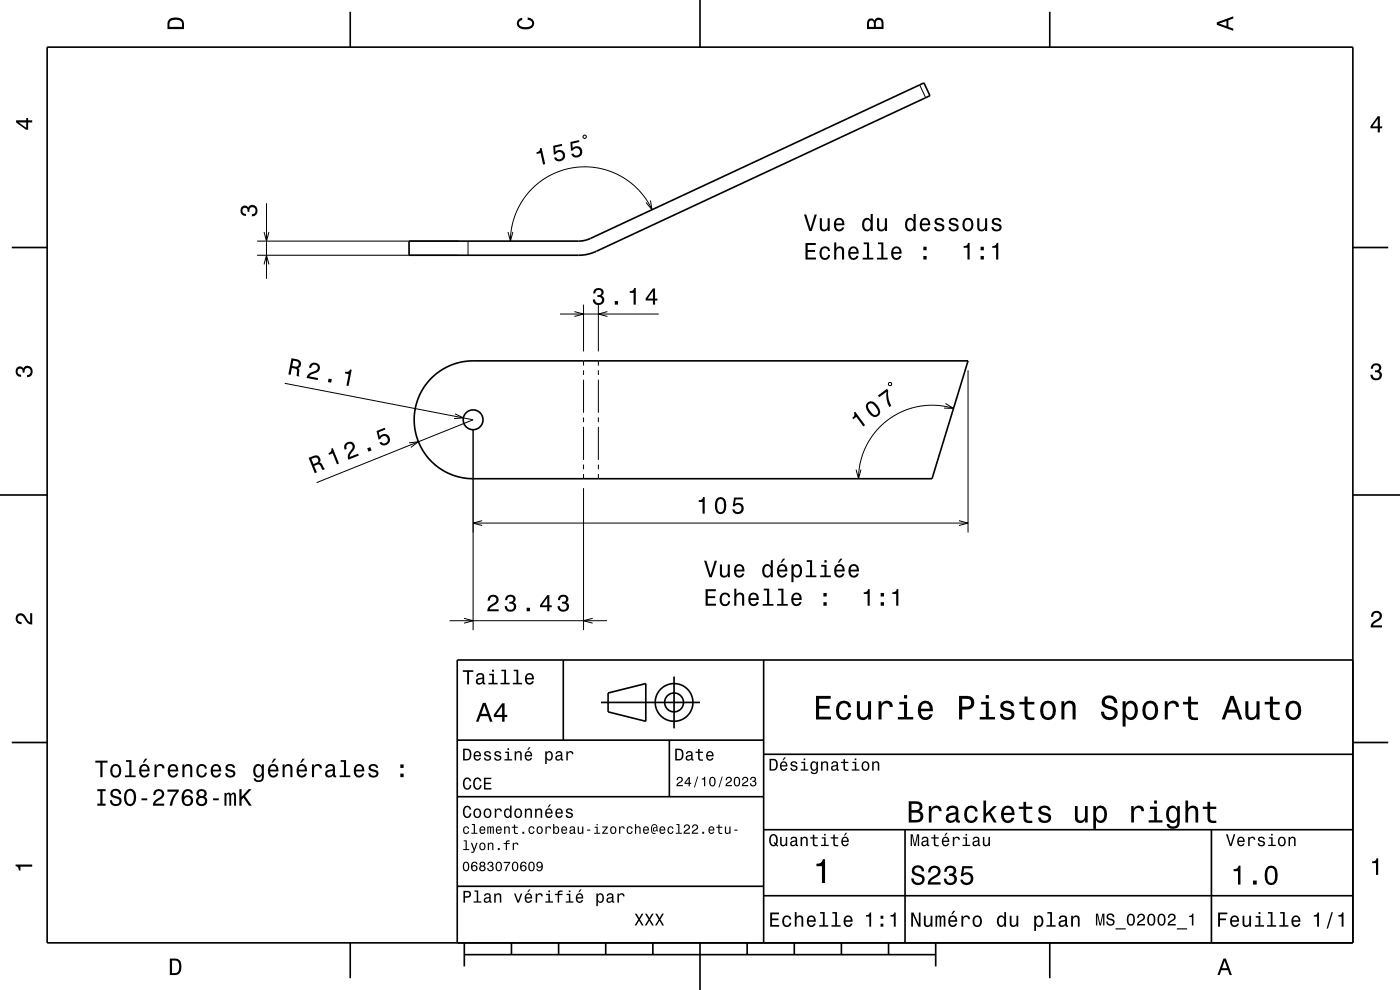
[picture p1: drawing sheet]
<svg xmlns="http://www.w3.org/2000/svg" width="297mm" height="210mm" viewBox="0 0 297 210" stroke-linecap="round" stroke-linejoin="round" font-family="sans-serif">
<g fill="none" stroke="#000" stroke-width=".21">
<path d="M195.1 18l1.3 2.7M123.8 28.7l.3-.1 .3 .2-.2 .5-.5-.1zM54.5 54.1h42.8M54.5 51.1h42.8M56 49.2l.5 1.9 .6-1.9M56 56.1l.5-2 .6 2M56.5 43.1v16M99.3 51.1v3M107.8 49.2l.5 1.9 .5-1.9M138 42.5l.3 2-1.3-1.5M138.3 44.5l-1.3-2.4-1.8-2.1-1.9-1.6-2.4-1.4-2.5-1-2.5-.5-2.7-.1-2.5 .3-2.6 .9-2.3 1.1-2 1.5-1.9 1.9-1.6 2.3-1.1 2.5-.7 2.6-.2 2.6M118.8 66.6h21"/>
<path d="M121.9 66.1l1.9 .5-1.9 .5M123.8 64.6v9.9M123.8 76.5v1M123.8 78.5v1M126.9 64.6v9.9M126.9 76.5v1M126.9 78.5v1M128.9 66.1l-2 .5 2 .5M205.4 78.5v34.5M60.4 81.3l40 7.7-33.2 13.4M86.8 93.9l2-.2-1.6 1.2M96.5 87.8l1.8 .8-2 .2"/>
<path d="M100.4 91v42.7M123.8 80.5v7M123.8 88.5v1M123.8 90.5v7M123.8 98.5v1M126.9 80.5v7M126.9 88.5v1M126.9 90.5v7M126.9 98.5v1M181.6 99.6l.5 1.9 .5-1.9M188.5 81.3l.5-.1 .1 .5-.5 .1zM200.6 85.6l1.7 1h-2"/>
<path d="M202.3 86.6l-3.5-.6-3.4 .1-2 .5-1.6 .5-1.6 .8-1.7 1.1-1.5 1.3-1.2 1.2-2 2.9-.7 1.7-.6 1.9-.4 3.5M100.4 111h105M102.3 110.4l-1.9 .6 1.9 .5M123.8 100.5v1M123.8 103.5v30.2M126.9 100.5v1M203.4 110.4l2 .6-2 .5M95.4 131.7h33.4M98.4 131.2l2 .5-2 .5M125.7 131.2l-1.9 .5 1.9 .5"/>
</g>
<g fill="none" stroke="#000" stroke-width=".35">
<path d="M10 10h277v190h-277zM74.3 2.5v7.5M148.5 0v10M222.7 2.5v7.5M2.5 52.5h7.5M86.8 51.1h35.9l1.7-.2 71.6-33.3 1.3 2.7-70.8 33a8.9 8.9 0 0 1-3.8 .8h-35.9zM287 52.5h7.5M91.6 80.2a12.5 12.5 0 0 1 8.8-3.7h105l-7.7 25h-97.4a12.5 12.5 0 0 1-11.5-7.7 12.5 12.5 0 0 1 2.8-13.6zM0 105h10M287 105h10M119.5 140v17M162 140v60"/>
<path d="M287 140h-190v60M2.5 157.5h7.5M97 157h65M127.5 149h21M129 147l8-2v8l-8-2zM142 157v12M143 143.5v11M287 157.5h7.5M97 169h65M162 176h125M162 160h125M192 176v24"/>
<path d="M257 176v24M97 188h65M162 190h125M74.3 200v7.5M98.5 202.5h100M98.5 200v5M108.5 200v2.5M118.5 200v2.5M128.5 200v2.5M138.5 200v2.5M148.5 200v10M158.5 200v2.5"/>
<path d="M168.5 200v2.5M178.5 200v2.5M188.5 200v2.5M198.5 200v5M222.7 200v7.5"/>
<circle cx="100.4" cy="89" r="2.1"/>
<circle cx="143" cy="149" r="2"/>
<circle cx="143" cy="149" r="4"/>
</g>
<g fill="#000">
<path d="M36 4a2.18 2.18 0 0 0-.5 2.2h3.5v-1.2a1.43 1.43 0 0 0-1.7-1.3zM36.3 4.4a2.15 2.15 0 0 1 2.2 .3l.1 1h-2.6v-1z" fill-rule="evenodd"/>
<path d="M109.9 4.2l.9-.4v.4a.7 .7 0 0 0-.7 .5 .7 .7 0 0 0 .3 .8 1.7 1.7 0 0 0 2.5-.5 .9 .9 0 0 0-1-.8v-.5a1.24 1.24 0 0 1 1.4 1.1 1.24 1.24 0 0 1-1 1.4 2.22 2.22 0 0 1-2.5-.7l-.2-.5z" fill-rule="evenodd"/>
<path d="M184.2 4.2l-.3 .7v1.3h3.5v-1.3a.98 .98 0 0 0-.7-1.1 .98 .98 0 0 0-1.2 .6 .84 .84 0 0 0-1.3-.2zM184.5 4.5a.54 .54 0 0 1 .6-.1 .54 .54 0 0 1 .3 .6v.7h-1zM185.9 4.4a.62 .62 0 0 1 .8-.1 .62 .62 0 0 1 .3 .6v.8h-1.2z" fill-rule="evenodd"/>
<path d="M258.1 4.7v.6l3.5 1.2v-.4l-1-.4v-1.4l1-.4v-.4zM258.6 5l1.6-.5v1z" fill-rule="evenodd"/>
<path d="M3.4 25.5v.5l2.1 1.5h.5v-1.5h.8v-.5h-.8v-.5h-.4v.5zM4 26h1.6v1.1z" fill-rule="evenodd"/>
<path d="M114.6 31.4a.78 .78 0 0 1-.8 .9l.1 .4 .8-.2 .5 2.4 .5-.1-.8-3.4zM117.4 30.9l.1 1.9 .4-.1a.8 .8 0 0 1 1.1-.5 .8 .8 0 0 1 .2 1.3 .8 .8 0 0 1-1.2-.1l-.5 .1a1.21 1.21 0 0 0 1.7 .7 1.21 1.21 0 0 0 .5-1.8 1.21 1.21 0 0 0-1.9-.2v-.9l1.5-.4-.1-.4zM121 30.1l.1 1.9 .4-.1a.8 .8 0 0 1 1.2-.5 .8 .8 0 0 1 .2 1.3 .8 .8 0 0 1-1.3-.1l-.4 .1a1.21 1.21 0 0 0 1.7 .7 1.21 1.21 0 0 0 .4-1.8 1.21 1.21 0 0 0-1.8-.2l-.1-.9 1.5-.4-.1-.4z" fill-rule="evenodd"/>
<path d="M292.3 24.7l-1.6 2.1v.4h1.6v.9h.4v-.9h.5v-.4h-.5v-2.1zM292.3 25.2v1.6h-1.1z" fill-rule="evenodd"/>
<path d="M51.3 43.9a.86 .86 0 0 1 1.4 .1 1.06 1.06 0 0 1 1.2-.5 1.06 1.06 0 0 1 .7 1.2 1.1 1.1 0 0 1-1.2 1.2v-.5a.71 .71 0 0 0 .8-1 .71 .71 0 0 0-1.3 0v.5h-.4a.61 .61 0 0 0-.3-.8 .61 .61 0 0 0-.8 .3 .61 .61 0 0 0 .2 .8l.6 .2v.4a1.15 1.15 0 0 1-1.1-.6 1.15 1.15 0 0 1 .2-1.3z" fill-rule="evenodd"/>
<path d="M170.9 51.5v3.6h2.2v-.5h-1.8v-1.2h1.6v-.4h-1.6v-1h1.8v-.5zM174.2 52.6a1.53 1.53 0 0 0 .8 2.5 1.06 1.06 0 0 0 1.1-1h-.4a.67 .67 0 0 1-.7 .7 .67 .67 0 0 1-.7-.6 1.11 1.11 0 0 1 .7-1.6 .6 .6 0 0 1 .7 .6h.4a1.09 1.09 0 0 0-.8-.9 1.09 1.09 0 0 0-1.1 .3zM177 51.4v3.7h.4v-1.6a.63 .63 0 0 1 .4-.8 .63 .63 0 0 1 .8 .4v2h.5v-1.8a.88 .88 0 0 0-.6-1 .88 .88 0 0 0-1.1 .4v-1.3zM180.2 52.6a1.54 1.54 0 0 0 .8 2.5 1.06 1.06 0 0 0 1.1-.8h-.4l-.2 .3-.4 .1a.76 .76 0 0 1-.7-.9h1.8a1.17 1.17 0 0 0-.5-1.3 1.17 1.17 0 0 0-1.5 .1zM180.6 52.8a.66 .66 0 0 1 .8-.1 .66 .66 0 0 1 .3 .7h-1.3zM183.2 51.4v.4h.7v2.9h-.9v.4h2.3v-.4h-.9v-3.3zM186.3 51.4v.4h.7v2.9h-1v.4h2.3v-.4h-.9v-3.3zM189.3 52.6a1.54 1.54 0 0 0 .8 2.5 1.06 1.06 0 0 0 1.1-.8h-.4l-.2 .3-.4 .1a.76 .76 0 0 1-.7-.9h1.8a1.17 1.17 0 0 0-.5-1.3 1.17 1.17 0 0 0-1.5 .1zM189.7 52.8a.66 .66 0 0 1 .8-.1 .66 .66 0 0 1 .3 .7h-1.3zM195.9 54.3v.8h.7v-.8zM195.9 52.3v.8h.7v-.8z" fill-rule="evenodd"/>
<path d="M170.6 45.5l1.1 3.5h.5l1.1-3.5h-.5l-.9 3-.9-3zM173.9 46.3v1.8a.89 .89 0 0 0 .6 1 .89 .89 0 0 0 1.1-.5v.4h.4v-2.7h-.4v1.6a.65 .65 0 0 1-.4 .7 .65 .65 0 0 1-.8-.3v-2zM177.2 46.6a1.54 1.54 0 0 0 .8 2.5 1.07 1.07 0 0 0 1.1-.9h-.5l-.2 .4-.3 .1a.76 .76 0 0 1-.7-.9h1.7a1.16 1.16 0 0 0-.5-1.4 1.16 1.16 0 0 0-1.4 .2zM177.5 46.8a.66 .66 0 0 1 .8-.1 .66 .66 0 0 1 .4 .7h-1.3zM183.2 46.6a1.57 1.57 0 0 0 .7 2.5l.5-.1 .3-.4v.4h.4v-3.6h-.4v1.3a.89 .89 0 0 0-1.5-.1zM183.5 46.9a.62 .62 0 0 1 .7-.3 .62 .62 0 0 1 .4 .6 1.12 1.12 0 0 1-.6 1.5 1.19 1.19 0 0 1-.5-1.8zM186.1 46.3v1.8a.89 .89 0 0 0 .6 1 .89 .89 0 0 0 1-.5v.4h.5v-2.7h-.5v1.6a.65 .65 0 0 1-.4 .7 .65 .65 0 0 1-.8-.3v-2zM192.3 46.6a1.57 1.57 0 0 0 .7 2.5l.5-.1 .3-.4v.4h.5v-3.6h-.5v1.3a.89 .89 0 0 0-1.5-.1zM192.6 46.9a.62 .62 0 0 1 .7-.3 .62 .62 0 0 1 .5 .6 1.12 1.12 0 0 1-.7 1.5 1.19 1.19 0 0 1-.5-1.8zM195.4 46.6a1.54 1.54 0 0 0 .8 2.5 1.07 1.07 0 0 0 1.1-.9h-.4l-.3 .4-.3 .1a.76 .76 0 0 1-.7-.9h1.7a1.17 1.17 0 0 0-.4-1.4 1.17 1.17 0 0 0-1.5 .2zM195.8 46.8a.66 .66 0 0 1 .8-.1 .66 .66 0 0 1 .3 .7h-1.3zM198.5 46.4a.75 .75 0 0 0-.2 .9 .75 .75 0 0 0 .7 .5l.9 .3a.63 .63 0 0 1-.6 .7 .63 .63 0 0 1-.7-.6h-.4a1.07 1.07 0 0 0 1.2 .9 1.07 1.07 0 0 0 .9-1.2l-.4-.4-1.1-.3a.54 .54 0 0 1 .4-.7 .54 .54 0 0 1 .6 .5h.5a1.03 1.03 0 0 0-.7-.8 1.03 1.03 0 0 0-1.1 .2zM201.5 46.4a.75 .75 0 0 0-.2 .9 .75 .75 0 0 0 .7 .5l.9 .3a.63 .63 0 0 1-.6 .7 .63 .63 0 0 1-.6-.6h-.5a1.07 1.07 0 0 0 1.2 .9 1.07 1.07 0 0 0 .9-1.2l-.4-.4-1.1-.3a.54 .54 0 0 1 .4-.7 .54 .54 0 0 1 .7 .5h.4a1.03 1.03 0 0 0-.7-.8 1.03 1.03 0 0 0-1.1 .2zM204.5 46.6a1.53 1.53 0 0 0 .8 2.5 1.48 1.48 0 0 0 1.2-1.5 1.48 1.48 0 0 0-1.2-1.4l-.5 .1zM204.8 46.9a.67 .67 0 0 1 .7-.3 .67 .67 0 0 1 .5 .6 1.11 1.11 0 0 1-.7 1.5 1.17 1.17 0 0 1-.5-1.8zM207.3 46.3v1.8a.89 .89 0 0 0 .6 1 .89 .89 0 0 0 1.1-.5v.4h.4v-2.7h-.4v1.6a.65 .65 0 0 1-.4 .7 .65 .65 0 0 1-.8-.3v-2zM210.7 46.4a.75 .75 0 0 0-.3 .9 .75 .75 0 0 0 .8 .5l.8 .3a.63 .63 0 0 1-.6 .7 .63 .63 0 0 1-.6-.6h-.5a1.07 1.07 0 0 0 1.2 .9 1.07 1.07 0 0 0 .9-1.2l-.4-.4-1.1-.3a.54 .54 0 0 1 .5-.7 .54 .54 0 0 1 .6 .5h.4a1.03 1.03 0 0 0-.7-.8 1.03 1.03 0 0 0-1 .2z" fill-rule="evenodd"/>
<path d="M204.4 52.2v.4h.8v2.5h.5v-3.6h-.3a.77 .77 0 0 1-1 .7zM208 54.3v.8h.7v-.8zM208 52.3v.8h.7v-.8zM210.5 52.2v.4h.8v2.5h.5v-3.6h-.4a.78 .78 0 0 1-.9 .7z" fill-rule="evenodd"/>
<path d="M61.8 76l-.6 3.4 .4 .1 .3-1.4a.85 .85 0 0 1 1.1 .7v1l.5 .1v-1.5l-.3-.3a.97 .97 0 0 0 .7-1.1 .97 .97 0 0 0-.9-.8zM62.2 76.5a1.1 1.1 0 0 1 1.2 .5 .6 .6 0 0 1-.2 .7 .6 .6 0 0 1-.7 0l-.5-.1z" fill-rule="evenodd"/>
<path d="M126.1 61.4l-.3 .8h.5a.62 .62 0 0 1 .3-.7 .62 .62 0 0 1 .8 .3 .62 .62 0 0 1-.2 .8h-.5v.4a.72 .72 0 0 1 1 .4 .72 .72 0 0 1-.5 1 .72 .72 0 0 1-.9-.6l-.1-.3h-.4a1.18 1.18 0 0 0 1.5 1.2 1.18 1.18 0 0 0 .6-1.8l-.3-.2a.91 .91 0 0 0 .4-1.1 .91 .91 0 0 0-1.1-.5zM130.4 63.9v.7h.7v-.7zM133.6 61.8v.3h.8v2.5h.5v-3.5h-.4a.77 .77 0 0 1-.9 .7zM138.5 61.2l-1.5 2.1v.4h1.5v.9h.5v-.9h.5v-.4h-.5v-2.1zM138.5 61.8v1.5h-1.1z" fill-rule="evenodd"/>
<path d="M291.1 77.4a1.08 1.08 0 0 1 1.4-.2 1.08 1.08 0 0 1 .4 1.2l-.3 .3a1.06 1.06 0 0 1 .5 1.3 1.06 1.06 0 0 1-1.2 .7 1.1 1.1 0 0 1-1.2-1.2h.5a.71 .71 0 0 0 1 .8 .71 .71 0 0 0 .1-1.3h-.6v-.4a.61 .61 0 0 0 .8-.3 .61 .61 0 0 0-.2-.8 .61 .61 0 0 0-.9 .2l-.1 .5h-.5z" fill-rule="evenodd"/>
<path d="M3.6 78a.86 .86 0 0 1 1.4 .2 1.06 1.06 0 0 1 1.2-.6 1.06 1.06 0 0 1 .7 1.2 1.1 1.1 0 0 1-1.2 1.2v-.4a.71 .71 0 0 0 .8-1 .71 .71 0 0 0-1.3-.1v.6h-.4a.61 .61 0 0 0-.3-.8 .61 .61 0 0 0-.8 .2 .61 .61 0 0 0 .2 .8l.6 .2v.4a1.15 1.15 0 0 1-1.2-.6 1.15 1.15 0 0 1 .3-1.3z" fill-rule="evenodd"/>
<path d="M66 77.1l-.5 .9 .5 .1a.7 .7 0 0 1 .7-.8 .7 .7 0 0 1 .7 .7 .7 .7 0 0 1-.6 .7 1.81 1.81 0 0 0-1.8 1.5l2.4 .4 .1-.4-1.9-.4a2.19 2.19 0 0 1 1.7-.8 1.13 1.13 0 0 0 .4-1.6 1.13 1.13 0 0 0-1.7-.3zM69.7 80.3l-.1 .7 .7 .2 .1-.8zM73.2 78.9v.3l.8 .2-.5 2.4 .4 .1 .7-3.5h-.3a.77 .77 0 0 1-1.1 .5z" fill-rule="evenodd"/>
<path d="M70.3 95.2a.77 .77 0 0 1-.6 .9l.1 .4 .8-.3 .9 2.3 .4-.2-1.3-3.3zM73.3 94a1.15 1.15 0 0 0-.2 1.4l.5-.2a.7 .7 0 0 1 .1-.9 .7 .7 0 0 1 1 .1 .7 .7 0 0 1-.1 1 1.8 1.8 0 0 0-.7 2.1l2.2-.9-.1-.4-1.8 .7a2.19 2.19 0 0 1 .9-1.6 1.11 1.11 0 0 0-.3-1.5 1.11 1.11 0 0 0-1.5 .2zM77.9 95.1l.3 .7 .6-.3-.3-.7zM79.9 91.4l.4 1.8 .4-.1a.79 .79 0 0 1 1-.6 .79 .79 0 0 1 .5 1.1 .79 .79 0 0 1-1.1 .3l-.2-.2-.4 .2a1.21 1.21 0 0 0 1.8 .4 1.21 1.21 0 0 0 .1-1.8 1.21 1.21 0 0 0-1.8 .1l-.2-.9 1.4-.6-.2-.4z" fill-rule="evenodd"/>
<path d="M181.1 87.5a.78 .78 0 0 1-.3 1.1l.2 .3 .7-.5 1.4 2 .4-.2-2.1-2.9zM184.1 85.3a1.43 1.43 0 0 0 .1 2.2 1.41 1.41 0 0 0 2.1 .8 1.42 1.42 0 0 0-.1-2.2 1.51 1.51 0 0 0-2.1-.8zM184.4 85.7l.3-.2a2.37 2.37 0 0 1 1.6 2.2l-.6 .3a2.38 2.38 0 0 1-1.5-2.1zM186.2 83.9l.3 .4 1.6-1.2a5.1 5.1 0 0 0 .6 3.3l.4-.3a5.2 5.2 0 0 1-.7-3.3l-.2-.3z" fill-rule="evenodd"/>
<path d="M65.5 97.1l1.3 3.3 .4-.2-.5-1.4a.85 .85 0 0 1 1.3 .1l.5 .8 .5-.2-.9-1.3-.3-.1a.97 .97 0 0 0-.1-1.2 .97 .97 0 0 0-1.1-.2zM66.1 97.4a1.1 1.1 0 0 1 1.2-.2 .6 .6 0 0 1 .2 .6 .6 .6 0 0 1-.5 .4l-.5 .2z" fill-rule="evenodd"/>
<path d="M148.2 106.1v.4h.8v2.5h.5v-3.6h-.3a.77 .77 0 0 1-1 .7zM152 105.9a2.67 2.67 0 0 0 .3 3.1 1.14 1.14 0 0 0 1.7-1 2.31 2.31 0 0 0-.6-2.4l-.5-.2-.6 .2zM152.5 105.9h.7a2.38 2.38 0 0 1 0 2.7h-.7a2.37 2.37 0 0 1 0-2.7zM155.7 105.5l-.2 1.9h.4a.8 .8 0 0 1 1.2-.2 .8 .8 0 0 1-.1 1.2 .8 .8 0 0 1-1.2-.4h-.5a1.21 1.21 0 0 0 1.6 1.1 1.21 1.21 0 0 0 .8-1.6 1.21 1.21 0 0 0-1.8-.6l.2-1h1.5v-.4z" fill-rule="evenodd"/>
<path d="M149.4 118.9l1.1 3.5h.5l1.1-3.5h-.5l-.9 3-.9-3zM152.7 119.7v1.8a.89 .89 0 0 0 .6 1 .89 .89 0 0 0 1.1-.5v.4h.4v-2.7h-.4v1.6a.65 .65 0 0 1-.4 .8 .65 .65 0 0 1-.8-.3v-2.1zM156 120a1.54 1.54 0 0 0 .8 2.5 1.06 1.06 0 0 0 1.1-.8h-.4l-.3 .3-.3 .1a.76 .76 0 0 1-.7-.9h1.7a1.17 1.17 0 0 0-.5-1.4 1.17 1.17 0 0 0-1.4 .2zM156.4 120.2a.66 .66 0 0 1 .8-.1 .66 .66 0 0 1 .3 .7h-1.3zM162 120a1.57 1.57 0 0 0 .7 2.5l.5-.1 .3-.4v.4h.5v-3.6h-.5v1.3a.89 .89 0 0 0-1.5-.1zM162.3 120.3a.62 .62 0 0 1 .7-.2 .62 .62 0 0 1 .5 .5 1.12 1.12 0 0 1-.7 1.5 1.19 1.19 0 0 1-.5-1.8zM166.1 118.5l-.5 .9h.3l.7-.9zM165.1 120a1.54 1.54 0 0 0 .8 2.5 1.06 1.06 0 0 0 1.1-.8h-.4l-.3 .3-.3 .1a.76 .76 0 0 1-.7-.9h1.7a1.17 1.17 0 0 0-.4-1.3 1.17 1.17 0 0 0-1.5 .1zM165.5 120.2a.66 .66 0 0 1 .8-.1 .66 .66 0 0 1 .3 .7h-1.3zM167.9 119.7v3.8h.4v-1.5a.93 .93 0 0 0 1 .5 .93 .93 0 0 0 .8-.8 1.51 1.51 0 0 0-1-2.1l-.4 .2-.4 .4v-.5zM168.5 120.3a.63 .63 0 0 1 .7-.2 .63 .63 0 0 1 .5 .5 1.13 1.13 0 0 1-.7 1.5 1.18 1.18 0 0 1-.5-1.8zM171.1 118.8v.4h.7v2.9h-.9v.3h2.3v-.3h-.9v-3.3zM174.2 119.8v.4h.7v1.9h-.9v.3h2.3v-.3h-1v-2.3zM174.9 118.8v.5h.5v-.5zM178.2 118.5l-.5 .9h.3l.7-.9zM177.3 120a1.54 1.54 0 0 0 .8 2.5 1.06 1.06 0 0 0 1-.8h-.4l-.2 .3-.4 .1a.76 .76 0 0 1-.7-.9h1.8a1.16 1.16 0 0 0-.5-1.4 1.16 1.16 0 0 0-1.4 .2zM177.6 120.2a.66 .66 0 0 1 .8-.1 .66 .66 0 0 1 .3 .7h-1.3zM180.3 120a1.54 1.54 0 0 0 .8 2.5 1.06 1.06 0 0 0 1.1-.8h-.5l-.2 .3-.4 .1a.76 .76 0 0 1-.6-.9h1.7a1.17 1.17 0 0 0-.5-1.3 1.17 1.17 0 0 0-1.4 .1zM180.6 120.2a.66 .66 0 0 1 .8-.1 .66 .66 0 0 1 .4 .7h-1.3z" fill-rule="evenodd"/>
<path d="M3.6 130.4a1.22 1.22 0 0 1 2 .7l.4 .6 .4 .3v-1.9h.4v2.4a1.8 1.8 0 0 1-1.7-1.4 .71 .71 0 0 0-.9-.5 .71 .71 0 0 0-.5 .8 .71 .71 0 0 0 .9 .5v.5a1.18 1.18 0 0 1-1.2-.7 1.18 1.18 0 0 1 .2-1.3z" fill-rule="evenodd"/>
<path d="M103.8 126.5l-.3 .9h.4a.71 .71 0 0 1 .5-.8 .71 .71 0 0 1 .9 .5 .71 .71 0 0 1-.5 .8 1.81 1.81 0 0 0-1.4 1.8h2.4v-.5h-1.9a2.23 2.23 0 0 1 1.5-1.1 1.13 1.13 0 0 0 .1-1.7 1.13 1.13 0 0 0-1.7 .1zM107.5 126.4l-.3 .9h.4a.62 .62 0 0 1 .3-.8 .62 .62 0 0 1 .8 .3 .62 .62 0 0 1-.2 .8h-.5v.4a.72 .72 0 0 1 1 .5 .72 .72 0 0 1-.5 .9 .72 .72 0 0 1-.9-.5l-.1-.3h-.4a1.18 1.18 0 0 0 1.5 1.2 1.18 1.18 0 0 0 .6-1.9l-.3-.1a.9 .9 0 0 0 .4-1.1 .9 .9 0 0 0-1-.6zM111.7 128.9v.8h.7v-.8zM116.1 126.2l-1.5 2.2v.4h1.5v.9h.4v-.9h.5v-.4h-.5v-2.2zM116.1 126.8v1.6h-1.1zM118.7 126.4l-.3 .9h.4a.62 .62 0 0 1 .3-.8 .62 .62 0 0 1 .8 .3 .62 .62 0 0 1-.2 .8h-.5v.4a.72 .72 0 0 1 1 .5 .72 .72 0 0 1-.5 .9 .72 .72 0 0 1-.9-.5l-.1-.3h-.4a1.18 1.18 0 0 0 1.5 1.2 1.18 1.18 0 0 0 .6-1.9l-.2-.1a.91 .91 0 0 0 .3-1.1 .91 .91 0 0 0-1-.6z" fill-rule="evenodd"/>
<path d="M149.7 125v3.5h2.2v-.4h-1.7v-1.2h1.5v-.4h-1.5v-1.1h1.7v-.4zM153 126.1a1.53 1.53 0 0 0 .8 2.5 1.07 1.07 0 0 0 1.1-1.1h-.4a.67 .67 0 0 1-.6 .7 .67 .67 0 0 1-.7-.6 1.11 1.11 0 0 1 .6-1.5 .59 .59 0 0 1 .7 .6h.4a1.09 1.09 0 0 0-.8-1 1.09 1.09 0 0 0-1.1 .4zM155.8 124.9v3.6h.4v-1.6a.63 .63 0 0 1 .5-.8 .63 .63 0 0 1 .7 .7v1.7h.5v-1.8a.88 .88 0 0 0-.6-1 .88 .88 0 0 0-1.1 .5v-1.3zM159 126.1a1.54 1.54 0 0 0 .8 2.5 1.07 1.07 0 0 0 1.1-.9h-.4l-.2 .4-.4 .1a.76 .76 0 0 1-.7-.9h1.8a1.16 1.16 0 0 0-.5-1.4 1.16 1.16 0 0 0-1.5 .2zM159.4 126.3a.66 .66 0 0 1 .8-.1 .66 .66 0 0 1 .3 .7h-1.3zM162 124.9v.3h.7v2.9h-.9v.4h2.3v-.4h-.9v-3.2zM165.1 124.9v.3h.7v2.9h-.9v.4h2.2v-.4h-.9v-3.2zM168.2 126.1a1.54 1.54 0 0 0 .7 2.5 1.06 1.06 0 0 0 1.1-.9h-.4l-.2 .4-.4 .1a.76 .76 0 0 1-.7-.9h1.8a1.16 1.16 0 0 0-.5-1.4 1.16 1.16 0 0 0-1.4 .2zM168.5 126.3a.66 .66 0 0 1 .8-.1 .66 .66 0 0 1 .3 .7h-1.3zM174.7 127.7v.8h.7v-.8zM174.7 125.8v.7h.7v-.7z" fill-rule="evenodd"/>
<path d="M183.2 125.6v.4h.9v2.5h.4v-3.5h-.3a.77 .77 0 0 1-1 .6zM186.8 127.7v.8h.7v-.8zM186.8 125.8v.7h.7v-.7zM189.3 125.6v.4h.8v2.5h.5v-3.5h-.4a.77 .77 0 0 1-.9 .6z" fill-rule="evenodd"/>
<path d="M291.2 129.9a1.18 1.18 0 0 1 1.9 .3 1.18 1.18 0 0 1-1 1.7l-.5 .3-.3 .5h1.9v.4h-2.4a1.8 1.8 0 0 1 1.4-1.8 .71 .71 0 0 0 .5-.8 .71 .71 0 0 0-.9-.5 .71 .71 0 0 0-.5 .8h-.4z" fill-rule="evenodd"/>
<path d="M98.2 158.8v2.5h.9a1.37 1.37 0 0 0 .7-2.2 1.56 1.56 0 0 0-1.6-.3zM98.6 159.1a.98 .98 0 0 1 1.1 .7 .98 .98 0 0 1-.6 1.2h-.5zM100.7 159.6a1.04 1.04 0 0 0-.2 1.2 1.04 1.04 0 0 0 1 .5l.5-.5h-.3l-.4 .3a.54 .54 0 0 1-.5-.7h1.3a.83 .83 0 0 0-.4-.9 .83 .83 0 0 0-1 .1zM100.9 159.7l.2-.1a.47 .47 0 0 1 .5 .1 .47 .47 0 0 1 .1 .5h-.9zM102.9 159.5l-.2 .1a.69 .69 0 0 0 .9 .9l.2 .1a.43 .43 0 0 1-.4 .5 .43 .43 0 0 1-.4-.4h-.3a.74 .74 0 0 0 .9 .7 .74 .74 0 0 0 .5-1l-1-.4a.38 .38 0 0 1 .3-.5 .38 .38 0 0 1 .4 .4h.3a.78 .78 0 0 0-1.2-.4zM105.1 159.5l-.2 .1a.69 .69 0 0 0 .9 .9l.2 .1a.43 .43 0 0 1-.4 .5 .43 .43 0 0 1-.5-.4h-.3a.74 .74 0 0 0 .9 .7 .74 .74 0 0 0 .5-1l-.9-.4a.38 .38 0 0 1 .3-.5 .38 .38 0 0 1 .4 .4h.3a.77 .77 0 0 0-1.2-.4zM107.2 159.4v.3h.5v1.3h-.7v.3h1.6v-.3h-.6v-1.6zM107.7 158.7v.4h.3v-.4zM109.2 159.4v1.9h.3v-1.1a.45 .45 0 0 1 .4-.6 .45 .45 0 0 1 .5 .5v1.2h.3v-1.3a.63 .63 0 0 0-.5-.7 .63 .63 0 0 0-.7 .4v-.3zM112.2 158.5l-.4 .6h.3l.5-.6zM111.5 159.6a1.04 1.04 0 0 0-.2 1.2 1.04 1.04 0 0 0 1.1 .5l.5-.5h-.3l-.5 .3a.54 .54 0 0 1-.5-.7h1.3a.83 .83 0 0 0-.4-.9 .83 .83 0 0 0-1 .1zM111.8 159.7l.1-.1a.48 .48 0 0 1 .5 .1 .48 .48 0 0 1 .2 .5h-1zM115.7 159.4v2.7h.3v-1.1a.66 .66 0 0 0 .7 .4 .66 .66 0 0 0 .5-.6 .91 .91 0 0 0 0-1.1 .91 .91 0 0 0-1-.3l-.2 .3v-.3zM116.1 159.8a.45 .45 0 0 1 .5-.2 .45 .45 0 0 1 .3 .4 .65 .65 0 0 1 .1 .8 .65 .65 0 0 1-.7 .2 .98 .98 0 0 1-.2-1.2zM118.1 159.5l-.2 .4h.3a.39 .39 0 0 1 .4-.3 .39 .39 0 0 1 .3 .5h-.1a.65 .65 0 0 0-1 .4 .65 .65 0 0 0 .6 .9l.6-.3 .1 .2h.4v-.2l-.2-.1v-1.1a.72 .72 0 0 0-.5-.6 .72 .72 0 0 0-.7 .2zM118.2 160.6l.8-.3a.55 .55 0 0 1-.2 .7 .55 .55 0 0 1-.6 0zM120.1 159.4v1.9h.4v-1.1a.47 .47 0 0 1 .2-.6 .47 .47 0 0 1 .6 .2v.2h.4a.64 .64 0 0 0-.5-.7 .64 .64 0 0 0-.8 .4v-.3z" fill-rule="evenodd"/>
<path d="M98.2 142.2v.3h.9v2.7h.4v-2.7h.9v-.3zM101.3 143l-.3 .5h.4a.47 .47 0 0 1 .5-.4 .47 .47 0 0 1 .4 .6l-.2 .1a.84 .84 0 0 0-1 .2 .84 .84 0 0 0 0 1.1 .9 .9 0 0 0 1.3-.2l.1 .2 .5 .1v-.3l-.3-.1v-1.3a.87 .87 0 0 0-1.4-.5zM101.4 144.3l.9-.3a.66 .66 0 0 1-.1 .7 .66 .66 0 0 1-.8 .1zM103.8 142.9v.3h.6v1.6h-.8v.4h2v-.4h-.8v-1.9zM104.4 142.1v.4h.4v-.4zM106.4 142.1v.3h.6v2.4h-.8v.4h1.9v-.4h-.7v-2.7zM109 142.1v.3h.6v2.4h-.8v.4h1.9v-.4h-.7v-2.7zM111.6 143.1a1.32 1.32 0 0 0 .7 2.1 .9 .9 0 0 0 .9-.7h-.3l-.2 .3-.4 .1a.65 .65 0 0 1-.6-.8h1.6a1 1 0 0 0-.4-1.2 1 1 0 0 0-1.3 .2zM111.9 143.3a.57 .57 0 0 1 .7-.1 .57 .57 0 0 1 .3 .6h-1.2z" fill-rule="evenodd"/>
<path d="M102.4 149.1l-1.4 4h.5l.4-1.2h1.6l.4 1.2h.6l-1.5-4zM102.7 149.7l.7 1.7h-1.3zM106.5 149.2l-1.7 2.4v.5h1.7v1h.5v-1h.6v-.5h-.6v-2.4zM106.5 149.9v1.7h-1.3z" fill-rule="evenodd"/>
<path d="M143.2 158.8v2.5h.9a1.37 1.37 0 0 0 .7-2.2 1.56 1.56 0 0 0-1.6-.3zM143.6 159.1a.98 .98 0 0 1 1.1 .7 .98 .98 0 0 1-.6 1.2h-.5zM145.7 159.5l-.2 .4h.3a.39 .39 0 0 1 .5-.3 .39 .39 0 0 1 .3 .5h-.2a.65 .65 0 0 0-.9 .4 .65 .65 0 0 0 .5 .9l.7-.3v.2h.4v-.2l-.1-.1-.1-1.1a.73 .73 0 0 0-.4-.6 .73 .73 0 0 0-.8 .2zM145.8 160.6l.8-.3a.55 .55 0 0 1-.1 .7 .55 .55 0 0 1-.7 0zM148.1 158.9v.5h-.5v.3h.5v1.3a.75 .75 0 0 0 1 .4v-.3a.48 .48 0 0 1-.7-.3v-1.1h.7v-.3h-.7v-.5zM150 159.6a1.04 1.04 0 0 0-.2 1.2 1.04 1.04 0 0 0 1.1 .5l.5-.5h-.4l-.4 .3a.54 .54 0 0 1-.5-.7h1.3a.83 .83 0 0 0-.4-.9 .83 .83 0 0 0-1 .1zM150.3 159.7l.1-.1a.48 .48 0 0 1 .5 .1 .48 .48 0 0 1 .2 .5h-1z" fill-rule="evenodd"/>
<path d="M173.1 147.6v5h3.2v-.6h-2.5v-1.7h2.2v-.6h-2.2v-1.5h2.4v-.6zM177.8 149.2a2.59 2.59 0 0 0 .5 3.4 1.58 1.58 0 0 0 2.3-1.4h-.6a.95 .95 0 0 1-.9 1 .95 .95 0 0 1-1-.9 1.59 1.59 0 0 1 .9-2.1 .85 .85 0 0 1 .9 .8h.7a1.56 1.56 0 0 0-1.1-1.3 1.56 1.56 0 0 0-1.7 .5zM181.8 148.8v2.5a1.27 1.27 0 0 0 .9 1.4 1.27 1.27 0 0 0 1.5-.7v.6h.6v-3.8h-.6v2.2a.92 .92 0 0 1-.6 1.1 .92 .92 0 0 1-1.2-.4v-2.9zM186.4 148.8v3.8h.6v-2.2a.95 .95 0 0 1 .5-1.1 .95 .95 0 0 1 1.2 .3l.1 .4h.6a1.28 1.28 0 0 0-1-1.4 1.28 1.28 0 0 0-1.4 .8v-.6zM190.8 148.9v.5h1v2.7h-1.3v.5h3.2v-.5h-1.3v-3.2zM191.8 147.4v.8h.6v-.8zM195.1 149.2a2.62 2.62 0 0 0 .5 3.4 1.57 1.57 0 0 0 2.2-1.1h-.6l-.3 .5-.5 .2a1.08 1.08 0 0 1-1-1.3h2.5a1.66 1.66 0 0 0-.7-2 1.66 1.66 0 0 0-2.1 .3zM195.6 149.5a.94 .94 0 0 1 1.2-.2 .94 .94 0 0 1 .5 1h-1.9zM203.5 147.6v5h.6v-2.1h.8a1.47 1.47 0 0 0 1.8-1.2 1.47 1.47 0 0 0-1.5-1.7zM204.1 148.2a1.6 1.6 0 0 1 1.8 .5 .86 .86 0 0 1 0 .9 .86 .86 0 0 1-.9 .3h-.9zM208.1 148.9v.5h1v2.7h-1.3v.5h3.3v-.5h-1.3v-3.2zM209.1 147.4v.8h.7v-.8zM212.6 148.9a1.08 1.08 0 0 0-.3 1.2 1.08 1.08 0 0 0 1 .7l1.1 .4a.57 .57 0 0 1 .2 .6 .57 .57 0 0 1-.5 .4 .96 .96 0 0 1-1.4-.8h-.6a1.6 1.6 0 0 0 1.3 1.4 1.6 1.6 0 0 0 1.7-.8 1.13 1.13 0 0 0-1-1.6l-1.1-.3-.2-.4a.87 .87 0 0 1 .9-.5 .87 .87 0 0 1 .8 .6h.6a1.4 1.4 0 0 0-2.1-1.1zM217.4 147.8v1.1h-1.1v.5h1.1v2.6l.2 .4 .4 .3h1.4v-.5a.97 .97 0 0 1-1.4-.5v-2.3h1.4v-.5h-1.4v-1.1zM221.1 149.2a2.56 2.56 0 0 0 .5 3.4 1.72 1.72 0 0 0 1.8-.2 1.72 1.72 0 0 0 .6-1.7 1.7 1.7 0 0 0-.9-1.9 1.7 1.7 0 0 0-2 .4zM221.6 149.6a.96 .96 0 0 1 1-.4 .96 .96 0 0 1 .7 .8 1.59 1.59 0 0 1-1 2.2 1.19 1.19 0 0 1-1-1.5zM225.2 148.8v3.8h.6v-2.2a.97 .97 0 0 1 .5-1.1 .97 .97 0 0 1 1.1 .2l.1 .7v2.4h.7v-2.5a1.27 1.27 0 0 0-.9-1.4 1.27 1.27 0 0 0-1.5 .6v-.5zM234.1 147.9a1.38 1.38 0 0 0-.3 1.5 1.38 1.38 0 0 0 1.3 .9 1.25 1.25 0 0 1 1.4 .9 1.15 1.15 0 0 1-1.3 .9 1.15 1.15 0 0 1-1-1.1h-.7a1.8 1.8 0 0 0 1.7 1.8 1.8 1.8 0 0 0 1.9-1.6 1.46 1.46 0 0 0-1.5-1.4l-.6-.2a.83 .83 0 0 1-.5-1.1 .83 .83 0 0 1 1.2-.3l.5 .5 .1 .4h.7a1.67 1.67 0 0 0-1-1.6 1.67 1.67 0 0 0-1.9 .4zM238.2 148.8v5.3h.6v-2.1a1.32 1.32 0 0 0 1.4 .7 1.32 1.32 0 0 0 1.1-1.1 2.43 2.43 0 0 0-.8-2.8 1.21 1.21 0 0 0-1.7 .5v-.5zM239.1 149.6a.9 .9 0 0 1 .9-.4 .9 .9 0 0 1 .7 .8 1.61 1.61 0 0 1-.9 2.2 1.18 1.18 0 0 1-1-1.5zM242.8 149.2a2.56 2.56 0 0 0 .5 3.4 1.72 1.72 0 0 0 1.8-.2 1.72 1.72 0 0 0 .6-1.7 1.7 1.7 0 0 0-.9-1.9 1.7 1.7 0 0 0-2 .4zM243.3 149.6a.96 .96 0 0 1 1-.4 .96 .96 0 0 1 .7 .8 1.59 1.59 0 0 1-1 2.2 1.19 1.19 0 0 1-1-1.5zM247.1 148.8v3.8h.6v-2.2a.95 .95 0 0 1 .5-1.1 .95 .95 0 0 1 1.2 .3l.1 .4h.6a1.28 1.28 0 0 0-1-1.4 1.28 1.28 0 0 0-1.4 .8v-.6zM252 147.8v1.1h-1v.5h1l.1 2.6 .2 .4 .4 .3h1.4v-.5a.97 .97 0 0 1-1.4-.5v-2.3h1.4v-.5h-1.4v-1.1zM261 147.6l-1.8 5h.6l.6-1.4h2l.5 1.4h.7l-1.9-5zM261.4 148.3l.7 2.2h-1.5zM264.2 148.8v2.5a1.27 1.27 0 0 0 .9 1.4 1.27 1.27 0 0 0 1.5-.7v.6h.6v-3.8h-.6v2.2a.92 .92 0 0 1-.6 1.1 .92 .92 0 0 1-1.1-.4l-.1-2.9zM269.4 147.8v1.1h-1.1v.5h1.1v2.6l.2 .4 .4 .3 .7 .1 .8-.1v-.5a.97 .97 0 0 1-1.4-.5l-.1-2.3h1.5v-.5h-1.5v-1.1zM273.1 149.2a2.56 2.56 0 0 0 .6 3.4 1.72 1.72 0 0 0 1.8-.2 1.72 1.72 0 0 0 .6-1.7 1.7 1.7 0 0 0-.9-1.9 1.7 1.7 0 0 0-2.1 .4zM273.6 149.6a.96 .96 0 0 1 1-.4 .96 .96 0 0 1 .7 .8 1.59 1.59 0 0 1-.9 2.2 1.19 1.19 0 0 1-1.1-1.5z" fill-rule="evenodd"/>
<path d="M20.2 161.4v.4h1.1v3.1h.4v-3.1h1.1v-.4zM23.7 162.4a1.53 1.53 0 0 0 .9 2.6 1.48 1.48 0 0 0 1.1-1.5 1.48 1.48 0 0 0-1.1-1.4l-.5 .1zM24 162.7a.67 .67 0 0 1 .7-.2 .67 .67 0 0 1 .5 .5 1.11 1.11 0 0 1-.6 1.6 1.17 1.17 0 0 1-.6-1.9zM26.7 161.2v.4h.7v2.9h-.9v.4h2.3v-.4h-.9v-3.3zM30.8 160.9l-.5 .9h.3l.7-.9zM29.8 162.4a1.54 1.54 0 0 0 .8 2.6 1.07 1.07 0 0 0 1.1-.9h-.4l-.3 .3-.3 .2a.76 .76 0 0 1-.7-1h1.7a1.17 1.17 0 0 0-.4-1.3 1.17 1.17 0 0 0-1.5 .1zM30.2 162.7a.66 .66 0 0 1 .8-.2 .66 .66 0 0 1 .3 .8h-1.3zM32.8 162.2v2.7h.4v-1.6a.66 .66 0 0 1 .4-.8 .66 .66 0 0 1 .8 .3l.1 .2h.4a.89 .89 0 0 0-.7-.9 .89 .89 0 0 0-1 .5v-.4zM35.9 162.4a1.55 1.55 0 0 0 .8 2.6 1.07 1.07 0 0 0 1.1-.9h-.5l-.2 .3-.4 .2a.76 .76 0 0 1-.7-1h1.8a1.17 1.17 0 0 0-.5-1.3 1.17 1.17 0 0 0-1.4 .1zM36.2 162.7a.66 .66 0 0 1 .8-.2 .66 .66 0 0 1 .4 .8h-1.4zM38.7 162.2v2.7h.4v-1.6a.63 .63 0 0 1 .6-.9 .63 .63 0 0 1 .7 .8v1.7h.4v-1.8a.89 .89 0 0 0-.6-1 .89 .89 0 0 0-1.1 .5v-.4zM42 162.4a1.53 1.53 0 0 0 .8 2.6 1.07 1.07 0 0 0 1.1-1.1h-.4a.67 .67 0 0 1-.7 .7 .67 .67 0 0 1-.7-.6 1.11 1.11 0 0 1 .7-1.6 .59 .59 0 0 1 .7 .6h.4a1.09 1.09 0 0 0-.8-.9 1.09 1.09 0 0 0-1.1 .3zM45 162.4a1.55 1.55 0 0 0 .8 2.6 1.07 1.07 0 0 0 1.1-.9h-.5l-.2 .3-.4 .2a.76 .76 0 0 1-.6-1h1.7a1.17 1.17 0 0 0-.5-1.3 1.17 1.17 0 0 0-1.4 .1zM45.3 162.7a.66 .66 0 0 1 .8-.2 .66 .66 0 0 1 .4 .8h-1.3zM48.1 162.3a.75 .75 0 0 0-.2 .8 .75 .75 0 0 0 .7 .5l.9 .4a.63 .63 0 0 1-.6 .6 .63 .63 0 0 1-.7-.6h-.4a1.07 1.07 0 0 0 1.2 .9 1.07 1.07 0 0 0 .9-1.2l-.4-.3-1.1-.3a.53 .53 0 0 1 .4-.7 .53 .53 0 0 1 .6 .5h.5a1.03 1.03 0 0 0-.7-.9 1.03 1.03 0 0 0-1.1 .3zM54 162.4a1.58 1.58 0 0 0 .8 2.6l.4-.2 .4-.4a.73 .73 0 0 1-.4 1 .73 .73 0 0 1-.9-.3h-.5a1.1 1.1 0 0 0 1.3 .8 1.1 1.1 0 0 0 .9-1.2v-2.5h-.4v.4l-.4-.4a.9 .9 0 0 0-1.2 .2zM54.3 162.7a.63 .63 0 0 1 .7-.2 .63 .63 0 0 1 .5 .6 1.11 1.11 0 0 1-.7 1.5 1.19 1.19 0 0 1-.5-1.9zM58.1 160.9l-.5 .9h.3l.7-.9zM57.1 162.4a1.54 1.54 0 0 0 .8 2.6 1.06 1.06 0 0 0 1.1-.9h-.4l-.2 .3-.4 .2a.76 .76 0 0 1-.7-1h1.8a1.16 1.16 0 0 0-.5-1.3 1.16 1.16 0 0 0-1.5 .1zM57.5 162.7a.66 .66 0 0 1 .8-.2 .66 .66 0 0 1 .3 .8h-1.3zM59.9 162.2v2.7h.5v-1.6a.63 .63 0 0 1 .5-.9 .63 .63 0 0 1 .7 .8v1.7h.4v-1.8a.89 .89 0 0 0-.6-1 .89 .89 0 0 0-1 .5v-.4zM64.2 160.9l-.5 .9h.3l.7-.9zM63.2 162.4a1.54 1.54 0 0 0 .8 2.6 1.07 1.07 0 0 0 1.1-.9h-.4l-.3 .3-.3 .2a.76 .76 0 0 1-.7-1h1.7a1.16 1.16 0 0 0-.4-1.3 1.16 1.16 0 0 0-1.5 .1zM63.6 162.7a.66 .66 0 0 1 .8-.2 .66 .66 0 0 1 .3 .8h-1.3zM66.2 162.2v2.7h.4v-1.6a.66 .66 0 0 1 .4-.8 .66 .66 0 0 1 .8 .3v.2h.5a.89 .89 0 0 0-.7-.9 .89 .89 0 0 0-1 .5v-.4zM69.3 162.3l-.2 .6h.4a.55 .55 0 0 1 .6-.5 .55 .55 0 0 1 .4 .8h-.2a1 1 0 0 0-1 .2 1 1 0 0 0-.3 1.1 .93 .93 0 0 0 1.7 0l.1 .3 .5 .1v-.4h-.2v-1.6a1.02 1.02 0 0 0-1.8-.6zM69.5 163.8l1.1-.3a.77 .77 0 0 1-.2 .9 .77 .77 0 0 1-.9 0zM72.3 161.2v.4h.7v2.9h-.9v.4h2.2v-.4h-.9v-3.3zM75.4 162.4a1.55 1.55 0 0 0 .8 2.6 1.07 1.07 0 0 0 1-.9h-.4l-.2 .3-.4 .2a.76 .76 0 0 1-.7-1h1.8a1.17 1.17 0 0 0-.5-1.3 1.17 1.17 0 0 0-1.4 .1zM75.7 162.7a.66 .66 0 0 1 .8-.2 .66 .66 0 0 1 .3 .8h-1.3zM78.4 162.3a.75 .75 0 0 0-.2 .8 .75 .75 0 0 0 .7 .5l.9 .4a.63 .63 0 0 1-.6 .6 .63 .63 0 0 1-.6-.6h-.5a1.07 1.07 0 0 0 1.2 .9 1.07 1.07 0 0 0 .9-1.2l-.4-.3-1.1-.3a.53 .53 0 0 1 .4-.7 .53 .53 0 0 1 .7 .5h.4a1.03 1.03 0 0 0-.7-.9 1.03 1.03 0 0 0-1.1 .3zM84.9 164.1v.8h.7v-.8zM84.9 162.2v.7h.7v-.7z" fill-rule="evenodd"/>
<path d="M20.6 167.4v.4h.7v2.7h-.7v.4h1.8v-.4h-.7v-2.7h.7v-.4zM23.7 167.6a.97 .97 0 0 0-.3 1.1 .97 .97 0 0 0 1 .6 .77 .77 0 0 1 .9 .9 .83 .83 0 0 1-.9 .3 .83 .83 0 0 1-.6-.8h-.5a1.21 1.21 0 0 0 1.5 1.3 1.21 1.21 0 0 0 .7-1.8l-.8-.3a.71 .71 0 0 1-.8-.6 .7 .7 0 0 1 .7-.6 .7 .7 0 0 1 .7 .7h.4a1.17 1.17 0 0 0-.7-1.1 1.17 1.17 0 0 0-1.3 .3zM26.6 167.8a2.52 2.52 0 0 0 .5 3.1 1.21 1.21 0 0 0 1.7-1 1.93 1.93 0 0 0-.9-2.6l-.8 .1zM27.3 167.8l.3-.1a1.7 1.7 0 0 1 .3 2.8l-.3 .1a1.13 1.13 0 0 1-.8-1.4v-.7zM30 169.4v.3h1.2v-.3zM32.8 167.7l-.3 .9h.5a.7 .7 0 0 1 .5-.8 .7 .7 0 0 1 .8 .5 .7 .7 0 0 1-.5 .9 1.8 1.8 0 0 0-1.4 1.7h2.4v-.4h-1.9a2.23 2.23 0 0 1 1.5-1.2 1.13 1.13 0 0 0 .1-1.7 1.13 1.13 0 0 0-1.7 .1zM35.5 167.5v.4h1.9a5.1 5.1 0 0 0-1.4 3h.5a5.2 5.2 0 0 1 1.4-3v-.4zM39.1 167.7a2.39 2.39 0 0 0 .1 3.2 1.16 1.16 0 0 0 1.6-.3 1.16 1.16 0 0 0-.2-1.6 1.16 1.16 0 0 0-1.6 .1 1.02 1.02 0 0 1 .8-1.3 .58 .58 0 0 1 .7 .5h.4a1.11 1.11 0 0 0-.7-.9 1.11 1.11 0 0 0-1.1 .3zM39 169.9a.75 .75 0 0 1 1.5 0 .75 .75 0 0 1-1.5 0zM42 167.6a.83 .83 0 0 0 .1 1.4 1.11 1.11 0 0 0-.4 1.6 1.11 1.11 0 0 0 1.6 .3 1.03 1.03 0 0 0 .7-.9 1.03 1.03 0 0 0-.6-1 .89 .89 0 0 0 .4-1.1 .89 .89 0 0 0-1-.5zM42 169.9a.75 .75 0 0 1 1.5 0 .75 .75 0 0 1-1.5 0zM42.2 168.4a.59 .59 0 0 1 1.1 0 .59 .59 0 0 1-1.1 0zM45.2 169.4v.3h1.2v-.3zM47.6 168.2v2.7h.4v-1.8a.49 .49 0 0 1 .4-.6l.2 .3 .1 2.1h.3l.1-2.1 .3-.3 .2 .1 .1 .4v1.9h.4v-1.9a.69 .69 0 0 0-.6-.9l-.5 .4-.2-.3-.3-.1-.5 .4v-.3zM50.8 167.4v3.5h.4v-1.2l.5-.5 1.1 1.7h.6l-1.4-2 1.4-1.5h-.7l-1.5 1.6v-1.6z" fill-rule="evenodd"/>
<path d="M98.4 178.3v.2h.4v1.6h-.5v.2h1.2v-.2h-.5v-1.8zM99.9 178.8l.6 1.6-.2 .3h-.3v.2h.4l.2-.2 .7-1.9h-.3l-.4 1.2-.4-1.2zM101.8 178.9a.83 .83 0 0 0-.1 1 .83 .83 0 0 0 .9 .4 .79 .79 0 0 0 .4-1.1 .79 .79 0 0 0-1.2-.3zM102 179.1l.2-.1a.56 .56 0 0 1 .6 .5 .56 .56 0 0 1-.6 .6l-.3-.3zM103.5 178.8v1.5h.2l.1-1.1 .3-.3 .3 .3v1.1h.3v-1a.51 .51 0 0 0-.4-.6 .51 .51 0 0 0-.6 .3v-.2zM105.6 179.9v.4h.4v-.4zM106.8 178.8v.2h.5v1.3h.3v-1.3h.5v-.2h-.5v-.3h.5v-.2h-.2a.46 .46 0 0 0-.6 .5zM108.8 178.8v1.5h.2l.1-1.2 .5-.1 .1 .3h.3a.51 .51 0 0 0-.4-.6 .51 .51 0 0 0-.6 .3v-.2z" fill-rule="evenodd"/>
<path d="M98.4 175.5a.83 .83 0 0 0-.1 .9 .83 .83 0 0 0 .8 .5l.4-.6h-.2l-.3 .4a.58 .58 0 0 1-.5-.6 .58 .58 0 0 1 .5-.6l.3 .3h.2a.63 .63 0 0 0-.4-.5 .63 .63 0 0 0-.7 .2zM100.1 174.8v.2h.4v1.7h-.5v.2h1.3v-.2h-.5v-1.9zM101.9 175.5a.83 .83 0 0 0-.2 .9 .83 .83 0 0 0 .9 .5l.4-.5-.8 .3-.2-.5h1v-.2a.64 .64 0 0 0-.4-.7 .64 .64 0 0 0-.7 .2zM102.1 175.6l.4-.1 .2 .5h-.7zM103.4 175.3v1.6h.2v-1.2l.2-.2 .2 .2v1.2h.2v-1.2l.2-.2 .1 .3v1.1h.3v-1.3l-.2-.3h-.3l-.1 .2-.3-.2-.3 .2v-.2zM105.3 175.5a.83 .83 0 0 0-.1 .9 .83 .83 0 0 0 .8 .5l.4-.5-.7 .3-.3-.5h1l.1-.2a.64 .64 0 0 0-.4-.7 .64 .64 0 0 0-.8 .2zM105.5 175.6l.5-.1 .2 .5h-.8zM106.9 175.3v1.6h.3v-1.1l.4-.3 .3 .2v1.2h.2v-1.1a.51 .51 0 0 0-.3-.5 .51 .51 0 0 0-.6 .3v-.3zM109 174.9v.5h-.4v.2h.4v1a.6 .6 0 0 0 .9 .3v-.2l-.6-.1v-.3v-.7h.6v-.2h-.6v-.5zM110.8 176.4v.5h.4v-.5zM112.3 175.5a.83 .83 0 0 0-.2 .9 .83 .83 0 0 0 .9 .5l.4-.6h-.3l-.2 .4a.58 .58 0 0 1-.5-.6 .58 .58 0 0 1 .5-.6l.2 .3h.3a.63 .63 0 0 0-.4-.5 .63 .63 0 0 0-.7 .2zM114 175.5a.83 .83 0 0 0-.1 1 .83 .83 0 0 0 .9 .4 .79 .79 0 0 0 .3-1.1 .79 .79 0 0 0-1.1-.3zM114.2 175.6l.1-.1a.56 .56 0 0 1 .6 .6 .56 .56 0 0 1-.6 .6l-.2-.3zM115.7 175.3v1.6h.3l.1-1.3 .4-.1 .2 .3h.2a.51 .51 0 0 0-.4-.5 .51 .51 0 0 0-.6 .3v-.3zM117.3 174.8v2.1h.3v-.3a.53 .53 0 0 0 .6 .3 .53 .53 0 0 0 .4-.5 .69 .69 0 0 0 0-.8 .69 .69 0 0 0-.9-.2l-.1 .2v-.8zM117.7 175.6l.1-.1a.56 .56 0 0 1 .6 .6 .56 .56 0 0 1-.6 .6l-.2-.3zM119.2 175.5a.83 .83 0 0 0-.1 .9 .83 .83 0 0 0 .8 .5l.4-.5-.8 .3-.2-.5h1v-.2a.64 .64 0 0 0-.3-.7 .64 .64 0 0 0-.8 .2zM119.4 175.6l.4-.1 .3 .5h-.8zM121 175.4l-.2 .4h.3a.31 .31 0 0 1 .4-.3 .31 .31 0 0 1 .2 .4 .61 .61 0 0 0-.8 .2 .61 .61 0 0 0 0 .7 .61 .61 0 0 0 .8-.1l.1 .1 .3 .1-.1-.3v-.9a.58 .58 0 0 0-1-.3zM121.1 176.3l.6-.2v.2a.34 .34 0 0 1-.3 .4 .34 .34 0 0 1-.4-.4zM122.6 175.3v1a.51 .51 0 0 0 .3 .6 .51 .51 0 0 0 .6-.3v.3h.3v-1.6h-.3v1.1l-.4 .3-.3-.2v-1.2zM124.5 176v.2h.7v-.2zM126.2 175.4v.2h.4v1.1h-.6v.2h1.3v-.2h-.5v-1.3zM126.5 174.8v.3h.3v-.3zM127.8 175.3v.2h.8l-.9 1.2v.2h1.3v-.2h-.9l.9-1.2v-.2zM129.6 175.5a.83 .83 0 0 0-.1 1 .83 .83 0 0 0 .9 .4 .79 .79 0 0 0 .3-1.1 .79 .79 0 0 0-1.1-.3zM129.8 175.6l.1-.1a.56 .56 0 0 1 .6 .6 .56 .56 0 0 1-.6 .6l-.2-.3zM131.3 175.3v1.6h.3l.1-1.3 .4-.1 .2 .3h.2a.51 .51 0 0 0-.4-.5 .51 .51 0 0 0-.5 .3v-.3zM133.1 175.5a.83 .83 0 0 0-.1 .9 .83 .83 0 0 0 .8 .5l.4-.6h-.2l-.3 .4a.58 .58 0 0 1-.5-.6 .58 .58 0 0 1 .5-.6l.3 .3h.2a.62 .62 0 0 0-.4-.5 .62 .62 0 0 0-.7 .2zM134.7 174.8v2.1h.3v-1.1l.4-.3 .2 .2 .1 1.2h.2v-1.1a.5 .5 0 0 0-.3-.5 .5 .5 0 0 0-.6 .2v-.7zM136.6 175.5a.83 .83 0 0 0-.2 .9 .83 .83 0 0 0 .9 .5l.3-.5-.7 .3-.2-.5h1v-.2a.64 .64 0 0 0-.4-.7 .64 .64 0 0 0-.7 .2zM136.8 175.6l.4-.1 .2 .5h-.7zM138.4 175a1.5 1.5 0 0 0 .1 1.9h.6v-.2a.49 .49 0 0 1-.8-.4 .96 .96 0 0 1 .5-1.3l.3 .1 .1 .2a.65 .65 0 0 0-.6 1l.3 .1 .4-.2v.1l.3 .1-.1-.3a.96 .96 0 0 0-.7-1.3zM138.8 175.7l.5-.1-.1 .5-.4 .1zM140 175.5a.83 .83 0 0 0-.1 .9 .83 .83 0 0 0 .8 .5l.4-.5-.7 .3-.3-.5h1v-.2a.64 .64 0 0 0-.3-.7 .64 .64 0 0 0-.8 .2zM140.2 175.6l.5-.1 .2 .5h-.8zM141.8 175.5a.83 .83 0 0 0-.2 .9 .83 .83 0 0 0 .9 .5l.4-.6h-.3l-.2 .4a.58 .58 0 0 1-.5-.6 .58 .58 0 0 1 .5-.6l.2 .3h.3a.62 .62 0 0 0-.5-.5 .62 .62 0 0 0-.6 .2zM143.5 174.8v.2h.4v1.7h-.5v.2h1.3v-.2h-.6v-1.9zM145.2 175l-.1 .6h.2a.4 .4 0 0 1 .3-.5 .4 .4 0 0 1 .5 .3 .4 .4 0 0 1-.3 .5l-.2 .1a.93 .93 0 0 0-.6 .9h1.4v-.3h-1.1l.5-.4a.67 .67 0 0 0 .5-1 .67 .67 0 0 0-1.1-.2zM147 175l-.2 .6h.2a.4 .4 0 0 1 .3-.5 .4 .4 0 0 1 .5 .3 .4 .4 0 0 1-.3 .5l-.1 .1a.94 .94 0 0 0-.7 .9h1.4v-.3h-1.1l.5-.4a.67 .67 0 0 0 .5-1 .67 .67 0 0 0-1-.2zM149 176.4v.5h.4v-.5zM150.4 175.5a.83 .83 0 0 0-.1 .9 .83 .83 0 0 0 .8 .5l.4-.5-.7 .3-.3-.5h1.1v-.2a.64 .64 0 0 0-.4-.7 .64 .64 0 0 0-.8 .2zM150.6 175.6l.5-.1 .2 .5h-.8zM152.4 174.9v.5h-.4v.2h.4v1a.59 .59 0 0 0 .8 .3v-.2l-.5-.1-.1-.3v-.7h.6v-.2h-.6v-.5zM153.8 175.3v1a.51 .51 0 0 0 .3 .6 .51 .51 0 0 0 .6-.3v.3h.3v-1.6h-.3v1.1l-.4 .3-.3-.2v-1.2zM155.8 176v.2h.7v-.2z" fill-rule="evenodd"/>
<path d="M98.4 171.2a1.45 1.45 0 0 0 .7 2.3 .94 .94 0 0 0 .9-1h-.3a.59 .59 0 0 1-.8 .7 1.31 1.31 0 0 1 .2-2l.3 .1 .2 .4h.4a.85 .85 0 0 0-.6-.8 .85 .85 0 0 0-1 .3zM100.6 171.7a1.04 1.04 0 0 0-.1 1.3 1.04 1.04 0 0 0 1.1 .5 1.04 1.04 0 0 0 .5-1.3 1.04 1.04 0 0 0-1.2-.7zM100.9 171.9a.48 .48 0 0 1 .5-.1 .48 .48 0 0 1 .3 .4 .66 .66 0 0 1 0 .7 .66 .66 0 0 1-.7 .3 .98 .98 0 0 1-.1-1.3zM102.8 171.7a1.04 1.04 0 0 0-.2 1.3 1.04 1.04 0 0 0 1.2 .5 1.04 1.04 0 0 0 .5-1.3 1.04 1.04 0 0 0-1.2-.7zM103 171.9a.48 .48 0 0 1 .5-.1 .48 .48 0 0 1 .4 .4 .66 .66 0 0 1 0 .7 .66 .66 0 0 1-.7 .3 .97 .97 0 0 1-.2-1.3zM105 171.5v2h.3v-1.1a.47 .47 0 0 1 .2-.6 .47 .47 0 0 1 .6 .2l.1 .1h.3a.64 .64 0 0 0-.5-.6 .64 .64 0 0 0-.7 .4v-.4zM107.1 171.7a1.06 1.06 0 0 0-.2 1.2 1.06 1.06 0 0 0 .9 .6l.4-.3v.3h.3v-2.6h-.3v.9a.63 .63 0 0 0-1.1-.1zM107.4 171.9a.44 .44 0 0 1 .4-.1 .44 .44 0 0 1 .4 .4 .65 .65 0 0 1 0 .7 .65 .65 0 0 1-.7 .3l-.2-.4zM109.3 171.7a1.04 1.04 0 0 0-.1 1.3 1.04 1.04 0 0 0 1.1 .5 1.04 1.04 0 0 0 .5-1.3 1.04 1.04 0 0 0-1.2-.7zM109.5 171.9a.48 .48 0 0 1 .6-.1 .48 .48 0 0 1 .3 .4 .66 .66 0 0 1 0 .7 .66 .66 0 0 1-.7 .3 .98 .98 0 0 1-.2-1.3zM111.4 171.5v2h.3v-1.1a.45 .45 0 0 1 .3-.7 .45 .45 0 0 1 .5 .6v1.2h.4v-1.3a.63 .63 0 0 0-.5-.7 .63 .63 0 0 0-.7 .3v-.3zM113.5 171.5v2h.3v-1.1a.45 .45 0 0 1 .3-.6 .45 .45 0 0 1 .6 .2v1.5h.3v-1.3a.63 .63 0 0 0-.4-.7 .63 .63 0 0 0-.8 .3v-.3zM116.5 170.7l-.3 .6h.2l.5-.6zM115.9 171.7a1.04 1.04 0 0 0-.2 1.2 1.04 1.04 0 0 0 1 .6l.5-.6h-.3l-.4 .4a.54 .54 0 0 1-.5-.7h1.2a.83 .83 0 0 0-.3-1 .83 .83 0 0 0-1 .1zM116.1 171.9l.2-.1a.47 .47 0 0 1 .4 .1 .47 .47 0 0 1 .2 .4h-.9zM118 171.7a1.04 1.04 0 0 0-.2 1.2 1.04 1.04 0 0 0 1.1 .6l.5-.6h-.3l-.5 .4a.53 .53 0 0 1-.5-.7h1.3a.83 .83 0 0 0-.3-1 .83 .83 0 0 0-1.1 .1zM118.3 171.9l.1-.1a.47 .47 0 0 1 .5 .1 .47 .47 0 0 1 .2 .4h-1zM120.2 171.6l-.1 .2a.69 .69 0 0 0 .8 .9l.3 .1a.43 .43 0 0 1-.4 .5 .43 .43 0 0 1-.5-.4h-.3a.74 .74 0 0 0 .9 .7 .74 .74 0 0 0 .5-1.1l-1-.3a.38 .38 0 0 1 .3-.5 .38 .38 0 0 1 .5 .3h.3a.77 .77 0 0 0-1.3-.4z" fill-rule="evenodd"/>
<path d="M98.4 165.2a1.45 1.45 0 0 0 .7 2.3 .94 .94 0 0 0 .9-1h-.3a.58 .58 0 0 1-.8 .7 1.3 1.3 0 0 1 .2-2l.3 .1 .2 .4h.4a.85 .85 0 0 0-.6-.8 .85 .85 0 0 0-1 .3zM100.6 165.2a1.45 1.45 0 0 0 .7 2.3 .94 .94 0 0 0 .9-1h-.4a.58 .58 0 0 1-.8 .7 1.49 1.49 0 0 1 0-1.9 .51 .51 0 0 1 .8 .4h.3a.85 .85 0 0 0-.6-.8 .85 .85 0 0 0-.9 .3zM102.7 165v2.5h1.5v-.3h-1.2v-.9h1.1v-.3h-1.1v-.7h1.2v-.3z" fill-rule="evenodd"/>
<path d="M143.7 164.9l-.2 .6h.3a.4 .4 0 0 1 .3-.5 .4 .4 0 0 1 .5 .3 .4 .4 0 0 1-.3 .5l-.2 .1a.93 .93 0 0 0-.6 .9h1.4v-.3h-1.1l.5-.4a.67 .67 0 0 0 .5-1 .67 .67 0 0 0-1.1-.2zM146.1 164.8l-.9 1.2v.3h.9v.5h.2v-.5h.3v-.3h-.3v-1.2zM146.1 165.2v.8h-.6zM147.9 164.7l-.7 2.3h.2l.7-2.3zM148.9 165.1v.3h.4v1.4h.3v-2zM150.6 165a1.15 1.15 0 0 0 .5 1.8 1.16 1.16 0 0 0 .5-1.8 .63 .63 0 0 0-1 0zM150.9 165.1l.2-.1a.98 .98 0 0 1 0 1.6l-.2-.1-.2-.3v-.7zM153.1 164.7l-.7 2.3h.2l.7-2.3zM154.1 164.9l-.2 .6h.3a.4 .4 0 0 1 .3-.5 .4 .4 0 0 1 .5 .3 .4 .4 0 0 1-.3 .5l-.2 .1a.93 .93 0 0 0-.6 .9h1.4v-.3h-1.1l.5-.4a.67 .67 0 0 0 .5-1 .67 .67 0 0 0-1.1-.2zM155.8 165a1.15 1.15 0 0 0 .5 1.8 1.16 1.16 0 0 0 .5-1.8 .63 .63 0 0 0-1 0zM156.1 165.1l.2-.1a.98 .98 0 0 1 0 1.6l-.2-.1-.2-.3v-.7zM157.6 164.9l-.2 .6h.3a.4 .4 0 0 1 .3-.5 .4 .4 0 0 1 .5 .3 .4 .4 0 0 1-.3 .5l-.2 .1a.94 .94 0 0 0-.6 .9h1.3v-.3h-1l.4-.4a.67 .67 0 0 0 .6-1 .67 .67 0 0 0-1.1-.2zM159.3 164.9l-.2 .5h.3a.35 .35 0 0 1 .2-.4 .35 .35 0 0 1 .4 .1 .35 .35 0 0 1-.1 .5h-.3v.2a.42 .42 0 0 1 .6 .4 .42 .42 0 0 1-.5 .5 .42 .42 0 0 1-.4-.6h-.2a.66 .66 0 0 0 .9 .7 .66 .66 0 0 0 .2-1.1 .58 .58 0 0 0 0-.9 .58 .58 0 0 0-.9 .1z" fill-rule="evenodd"/>
<path d="M163.2 161v2.5h.9a1.37 1.37 0 0 0 .7-2.2 1.58 1.58 0 0 0-1.6-.3zM163.6 161.3a.98 .98 0 0 1 1.1 .7 .98 .98 0 0 1-.6 1.2h-.5zM166.4 160.7l-.4 .6h.2l.5-.6zM165.7 161.7a1.04 1.04 0 0 0-.2 1.2 1.04 1.04 0 0 0 1 .6l.5-.6h-.3l-.4 .4a.54 .54 0 0 1-.5-.7h1.3a.83 .83 0 0 0-.4-1 .83 .83 0 0 0-1 .1zM165.9 161.9l.2-.1a.48 .48 0 0 1 .5 .1 .48 .48 0 0 1 .1 .4h-.9zM167.9 161.6l-.2 .2a.68 .68 0 0 0 .9 .9l.2 .1a.43 .43 0 0 1-.4 .5 .43 .43 0 0 1-.4-.4h-.3a.74 .74 0 0 0 .9 .7 .74 .74 0 0 0 .5-1.1l-1-.3a.38 .38 0 0 1 .3-.5 .38 .38 0 0 1 .4 .4l.3-.1a.78 .78 0 0 0-1.2-.4zM170 161.6v.3h.5v1.3h-.7v.3h1.7v-.3h-.7v-1.6zM170.5 160.9v.3h.3v-.3zM172.1 161.7a1.06 1.06 0 0 0-.2 1.2 1.06 1.06 0 0 0 .9 .6l.4-.3a.52 .52 0 0 1-.2 .7 .52 .52 0 0 1-.7-.3h-.3a.78 .78 0 0 0 .9 .6 .78 .78 0 0 0 .6-.8v-1.9h-.3v.4l-.2-.3a.64 .64 0 0 0-.9 .1zM172.4 161.9a.45 .45 0 0 1 .4-.1 .45 .45 0 0 1 .4 .4 .65 .65 0 0 1 0 .7 .65 .65 0 0 1-.7 .3l-.2-.4zM174.2 161.5v2h.3v-1.1a.45 .45 0 0 1 .3-.6 .45 .45 0 0 1 .5 .2l.1 1.5h.3v-1.3a.63 .63 0 0 0-.5-.7 .63 .63 0 0 0-.7 .3v-.3zM176.6 161.6l-.2 .5h.3a.39 .39 0 0 1 .4-.4 .39 .39 0 0 1 .3 .6h-.1a.65 .65 0 0 0-1 .4 .65 .65 0 0 0 .6 .8l.6-.3 .1 .2 .4 .1-.2-.4v-1a.73 .73 0 0 0-1.2-.5zM176.7 162.7l.8-.2a.55 .55 0 0 1-.2 .6 .55 .55 0 0 1-.6 .1zM178.9 161v.6h-.5v.3h.5l.1 1.3a.75 .75 0 0 0 1 .3v-.3a.48 .48 0 0 1-.7-.2v-1.1h.7v-.3h-.7v-.6zM180.8 161.6v.3h.5v1.3h-.6v.3h1.6v-.3h-.6v-1.6zM181.3 160.9v.3h.4v-.3zM183 161.7a1.04 1.04 0 0 0-.2 1.3 1.04 1.04 0 0 0 1.2 .5 1.04 1.04 0 0 0 .4-1.3 1.04 1.04 0 0 0-1.2-.7zM183.2 161.9a.48 .48 0 0 1 .5-.1 .48 .48 0 0 1 .4 .4 .66 .66 0 0 1 0 .7 .66 .66 0 0 1-.7 .3 .98 .98 0 0 1-.2-1.3zM185 161.5v2h.3v-1.1a.45 .45 0 0 1 .3-.6 .45 .45 0 0 1 .6 .2v1.5h.3v-1.3a.63 .63 0 0 0-.4-.7 .63 .63 0 0 0-.8 .3v-.3z" fill-rule="evenodd"/>
<path d="M163.4 177.2a1.45 1.45 0 0 0 .7 2.3l.5-.2 .3 .3 .2-.2-.3-.3a1.53 1.53 0 0 0-.5-2.2l-.6 .1zM163.8 177.3l.3-.1a1.21 1.21 0 0 1 .5 1.7l-.3-.3-.2 .2 .3 .3a.45 .45 0 0 1-.7-.1 1.62 1.62 0 0 1 .1-1.7zM165.5 177.5v1.3a.63 .63 0 0 0 .4 .7 .63 .63 0 0 0 .8-.3v.3h.3v-2h-.3v1.2a.46 .46 0 0 1-.3 .5 .46 .46 0 0 1-.6-.2v-1.5zM167.9 177.6l-.2 .5h.3a.39 .39 0 0 1 .5-.4 .39 .39 0 0 1 .2 .6h-.1a.65 .65 0 0 0-.9 .4 .65 .65 0 0 0 .5 .8l.6-.3 .1 .2 .4 .1v-.3h-.2v-1.1a.73 .73 0 0 0-1.2-.5zM168 178.7l.8-.2a.55 .55 0 0 1-.2 .6 .55 .55 0 0 1-.6 .1zM169.8 177.5v2h.4v-1.1a.45 .45 0 0 1 .2-.6 .45 .45 0 0 1 .6 .2v1.5h.3v-1.3a.63 .63 0 0 0-.4-.7 .63 .63 0 0 0-.8 .3v-.3zM172.4 177v.6h-.5v.3h.5l.1 1.3a.75 .75 0 0 0 1 .3v-.3a.49 .49 0 0 1-.7-.2v-1.1h.7v-.3h-.7v-.6zM174.3 177.6v.3h.5v1.3h-.6v.3h1.6v-.3h-.6v-1.6zM174.8 176.9v.3h.4v-.3zM176.8 177v.6h-.6v.3h.6v1.3a.74 .74 0 0 0 1 .3v-.3a.49 .49 0 0 1-.7-.2v-1.1h.7v-.3h-.7v-.6zM179.4 176.7l-.4 .6h.2l.5-.6zM178.7 177.7a1.04 1.04 0 0 0-.2 1.2 1.04 1.04 0 0 0 1 .6l.5-.6h-.3l-.4 .4a.54 .54 0 0 1-.5-.7h1.3a.83 .83 0 0 0-.4-1 .83 .83 0 0 0-1 .1zM178.9 177.9l.2-.1a.48 .48 0 0 1 .5 .1 .48 .48 0 0 1 .1 .4h-.9z" fill-rule="evenodd"/>
<path d="M193.2 177v2.5h.3v-2.3l.4 2.3h.3l.5-2.3v2.3h.3v-2.5h-.5l-.4 2.2-.5-2.2zM195.7 177.6l-.2 .5h.3a.39 .39 0 0 1 .5-.4 .39 .39 0 0 1 .3 .6h-.2a.65 .65 0 0 0-.9 .4 .65 .65 0 0 0 .5 .8l.7-.3v.2l.4 .1v-.3h-.1l-.1-1.1a.73 .73 0 0 0-1.2-.5zM195.8 178.7l.8-.2a.55 .55 0 0 1-.1 .6 .55 .55 0 0 1-.7 .1zM198.1 177v.6h-.5v.3h.5v1.3a.74 .74 0 0 0 1 .3v-.3a.49 .49 0 0 1-.7-.2v-1.1h.7v-.3h-.7v-.6zM200.7 176.7l-.4 .6h.3l.5-.6zM200 177.7a1.04 1.04 0 0 0-.2 1.2 1.04 1.04 0 0 0 1.1 .6l.5-.6h-.4l-.4 .4a.54 .54 0 0 1-.5-.7h1.3a.83 .83 0 0 0-.4-1 .83 .83 0 0 0-1 .1zM200.3 177.9l.1-.1a.48 .48 0 0 1 .5 .1 .48 .48 0 0 1 .2 .4h-1zM202.1 177.5v2h.3v-1.1a.47 .47 0 0 1 .3-.6 .47 .47 0 0 1 .6 .2v.1h.3a.64 .64 0 0 0-.4-.6 .64 .64 0 0 0-.8 .4v-.4zM204.3 177.6v.3h.5v1.3h-.6v.3h1.6v-.3h-.6v-1.6zM204.8 176.9v.3h.4v-.3zM206.6 177.6l-.2 .5h.3a.39 .39 0 0 1 .4-.4 .39 .39 0 0 1 .3 .6h-.1a.65 .65 0 0 0-1 .4 .65 .65 0 0 0 .6 .8l.6-.3 .1 .2 .4 .1v-.3h-.2v-1.1a.72 .72 0 0 0-.5-.6 .72 .72 0 0 0-.7 .1zM206.7 178.7l.8-.2a.55 .55 0 0 1-.2 .6 .55 .55 0 0 1-.6 .1zM208.5 177.5v1.3a.63 .63 0 0 0 .5 .7 .63 .63 0 0 0 .7-.3v.3h.3v-2h-.3v1.2a.46 .46 0 0 1-.3 .5 .46 .46 0 0 1-.6-.2v-1.5z" fill-rule="evenodd"/>
<path d="M192.8 170v4.5h1.7a1.26 1.26 0 0 0 1.4-1 1.26 1.26 0 0 0-.8-1.5 1.1 1.1 0 0 0 .5-1.3 1.1 1.1 0 0 0-1.2-.7zM193.4 170.5h.9a.68 .68 0 0 1 .8 .7 .68 .68 0 0 1-.8 .6h-.9zM193.4 172.4h.9a.78 .78 0 0 1 1 .7 .78 .78 0 0 1-.9 .8h-1zM197 171v3.5h.6v-2a.85 .85 0 0 1 .5-1 .85 .85 0 0 1 1.1 .3v.3h.6a1.15 1.15 0 0 0-.9-1.2 1.15 1.15 0 0 0-1.3 .7v-.6zM201.1 171.2l-.2 .3-.1 .5h.5a.71 .71 0 0 1 .8-.7 .71 .71 0 0 1 .5 1l-.2 .1a1.46 1.46 0 0 0-1.8 1.2 .93 .93 0 0 0 1.1 1l.6-.2 .5-.4 .1 .4 .8 .1v-.5h-.4v-2.1a1.31 1.31 0 0 0-2.2-.7zM201.3 173.1l1.4-.4a.99 .99 0 0 1-.2 1.1 .99 .99 0 0 1-1.2 .1l-.1-.4zM204.9 171.4a1.96 1.96 0 0 0 1.1 3.2 1.36 1.36 0 0 0 1.4-1.4h-.5a.86 .86 0 0 1-.8 .9 .86 .86 0 0 1-.9-.8 1.43 1.43 0 0 1 .8-1.9 .77 .77 0 0 1 .9 .7h.5a1.41 1.41 0 0 0-1-1.2 1.41 1.41 0 0 0-1.5 .5zM208.6 169.8v4.7h.6v-1.3l.6-.5 1 1.8h.7l-1.3-2.2 1.3-1.3h-.7l-1.6 1.6v-2.8zM212.7 171.4a1.98 1.98 0 0 0 1.1 3.2 1.36 1.36 0 0 0 1.4-1.1h-.6l-.3 .4-.5 .2a.97 .97 0 0 1-.9-1.2h2.3a1.5 1.5 0 0 0-.6-1.8 1.5 1.5 0 0 0-1.9 .3zM213.2 171.6a.85 .85 0 0 1 1-.1 .85 .85 0 0 1 .4 .9h-1.7zM217.1 170.1v1h-1v.5h1l.1 2.3 .1 .4 .4 .2 1.3 .1v-.5a.87 .87 0 0 1-1.3-.5v-2h1.3v-.5h-1.3v-1zM220.6 171.2a.97 .97 0 0 0-.3 1 .97 .97 0 0 0 1 .7l1 .3a.51 .51 0 0 1 .1 .5 .51 .51 0 0 1-.4 .3 .87 .87 0 0 1-1.2-.6h-.6a1.42 1.42 0 0 0 1.4 1.2 1.42 1.42 0 0 0 1.4-1.2 1.01 1.01 0 0 0-1-1l-1-.2-.1-.3a.78 .78 0 0 1 .7-.5 .78 .78 0 0 1 .7 .5h.6a1.26 1.26 0 0 0-1.9-1zM228 171v2.3a1.14 1.14 0 0 0 .8 1.2 1.14 1.14 0 0 0 1.4-.6v.6h.5v-3.5h-.5v2a.83 .83 0 0 1-.5 1 .83 .83 0 0 1-1.1-.4v-2.6zM231.9 171v4.8h.6v-1.9a1.19 1.19 0 0 0 1.3 .7 1.19 1.19 0 0 0 1-1.1 1.94 1.94 0 0 0-1.3-2.6 1.07 1.07 0 0 0-1 .6v-.5zM232.7 171.7a.81 .81 0 0 1 .9-.3 .81 .81 0 0 1 .6 .7 1.45 1.45 0 0 1-.8 2 1.52 1.52 0 0 1-.7-2.4zM240 171v3.5h.6v-2a.85 .85 0 0 1 .4-1 .85 .85 0 0 1 1.1 .3v.3h.6a1.15 1.15 0 0 0-.9-1.2 1.15 1.15 0 0 0-1.3 .7v-.6zM244 171.1v.5h.8v2.4h-1.1v.5h2.9v-.5h-1.2v-2.9zM244.8 169.8v.7h.6v-.7zM247.7 171.4a2.43 2.43 0 0 0 .5 3.1 1.17 1.17 0 0 0 1.5-.6 .99 .99 0 0 1-.8 1.4l-.6-.1-.2-.4h-.6a1.04 1.04 0 0 0 1.3 1 1.27 1.27 0 0 0 1.5-1.5v-3.3h-.6v.6l-.4-.6a1.15 1.15 0 0 0-1.6 .4zM248.2 171.7a.82 .82 0 0 1 .9-.3 .82 .82 0 0 1 .6 .7 1.42 1.42 0 0 1-.9 2 1.54 1.54 0 0 1-.6-2.4zM251.5 169.8v4.7h.6v-2a.82 .82 0 0 1 .5-1 .82 .82 0 0 1 1 .4v2.6h.6v-2.3a1.13 1.13 0 0 0-.8-1.3 1.13 1.13 0 0 0-1.3 .6v-1.7zM256.2 170.1v1h-1v.5h1v2.3l.2 .4 .3 .2 1.3 .1v-.5a.87 .87 0 0 1-1.3-.5v-2h1.3v-.5h-1.3v-1z" fill-rule="evenodd"/>
<path d="M260.1 177l.8 2.5h.4l.8-2.5h-.4l-.6 2.1-.7-2.1zM262.7 177.7a1.04 1.04 0 0 0-.2 1.2 1.04 1.04 0 0 0 1 .6l.5-.6h-.3l-.4 .4a.54 .54 0 0 1-.5-.7h1.3a.83 .83 0 0 0-.4-1 .83 .83 0 0 0-1 .1zM262.9 177.9l.2-.1a.48 .48 0 0 1 .5 .1 .48 .48 0 0 1 .1 .4h-.9zM264.8 177.5v2h.3v-1.1a.47 .47 0 0 1 .3-.6 .47 .47 0 0 1 .6 .2v.1h.3a.64 .64 0 0 0-.5-.6 .64 .64 0 0 0-.7 .4v-.4zM267 177.6l-.1 .2a.69 .69 0 0 0 .9 .9l.2 .1a.43 .43 0 0 1-.4 .5 .43 .43 0 0 1-.5-.4h-.3a.74 .74 0 0 0 .9 .7 .74 .74 0 0 0 .5-1.1l-.9-.3a.38 .38 0 0 1 .3-.5 .38 .38 0 0 1 .4 .4l.3-.1a.78 .78 0 0 0-1.3-.4zM269.2 177.6v.3h.5v1.3h-.7v.3h1.6v-.3h-.6v-1.6zM269.7 176.9v.3h.3v-.3zM271.3 177.7a1.04 1.04 0 0 0-.1 1.3 1.04 1.04 0 0 0 1.1 .5 1.04 1.04 0 0 0 .5-1.3 1.04 1.04 0 0 0-1.2-.7zM271.5 177.9a.48 .48 0 0 1 .6-.1 .48 .48 0 0 1 .3 .4 .67 .67 0 0 1 0 .7 .67 .67 0 0 1-.7 .3 .98 .98 0 0 1-.2-1.3zM273.3 177.5v2h.4v-1.1a.45 .45 0 0 1 .3-.7 .45 .45 0 0 1 .5 .6v1.2h.4v-1.3a.63 .63 0 0 0-.5-.7 .63 .63 0 0 0-.7 .3v-.3z" fill-rule="evenodd"/>
<path d="M3.3 183.4h3.5v.4h-2.5v.9h-.3a.77 .77 0 0 0-.7-1z" fill-rule="evenodd"/>
<path d="M98.4 183a1.16 1.16 0 0 0 .5 1.8 1.16 1.16 0 0 0 .5-1.8 .64 .64 0 0 0-1 0zM98.7 183.1l.2-.1a.98 .98 0 0 1 0 1.6l-.2-.1-.2-.3v-.7zM100.2 182.9a1.37 1.37 0 0 0 .1 1.9 .66 .66 0 0 0 .9-.2 .66 .66 0 0 0-.1-.9 .66 .66 0 0 0-.9 0 .59 .59 0 0 1 .5-.7l.3 .3h.3a.64 .64 0 0 0-.4-.5 .64 .64 0 0 0-.7 .1zM100.2 184.2a.43 .43 0 0 1 .8 0 .43 .43 0 0 1-.8 0zM101.9 182.9l-.2 .5 .3 .3a.62 .62 0 0 0-.1 .9 .62 .62 0 0 0 .9 0 .62 .62 0 0 0-.1-.9 .55 .55 0 0 0 .2-.8 .55 .55 0 0 0-.8-.1zM101.9 184.2a.41 .41 0 0 1 .8 0 .41 .41 0 0 1-.8 0zM102 183.3a.35 .35 0 0 1 .7 0 .35 .35 0 0 1-.7 0zM103.6 182.9l-.2 .5h.2a.35 .35 0 0 1 .2-.4 .35 .35 0 0 1 .5 .1 .35 .35 0 0 1-.1 .5h-.3v.3a.42 .42 0 0 1 .5 .3 .42 .42 0 0 1-.4 .5 .42 .42 0 0 1-.4-.5h-.3a.66 .66 0 0 0 1 .6 .66 .66 0 0 0 .1-1.1 .58 .58 0 0 0 0-.9 .58 .58 0 0 0-.8 .1zM105.3 183a1.15 1.15 0 0 0 .5 1.8 1.16 1.16 0 0 0 .5-1.8 .64 .64 0 0 0-1 0zM105.6 183.1l.2-.1a.98 .98 0 0 1 0 1.6l-.2-.1-.2-.3v-.7zM106.9 182.8v.3h1.1l-.8 1.2-.1 .5h.3l.3-.9 .5-.8v-.3zM108.8 183a1.15 1.15 0 0 0 .5 1.8 1.16 1.16 0 0 0 .5-1.8 .63 .63 0 0 0-1 0zM109.1 183.1l.2-.1a.98 .98 0 0 1 0 1.6l-.2-.1-.2-.3v-.7zM110.6 182.9a1.37 1.37 0 0 0 .1 1.9 .66 .66 0 0 0 .9-.2 .66 .66 0 0 0-.1-.9 .66 .66 0 0 0-.9 0 .58 .58 0 0 1 .5-.7l.3 .3h.3a.64 .64 0 0 0-.4-.5 .64 .64 0 0 0-.7 .1zM110.6 184.2a.43 .43 0 0 1 .8 0 .43 .43 0 0 1-.8 0zM112.2 183a1.15 1.15 0 0 0 .5 1.8 1.16 1.16 0 0 0 .6-1.8 .64 .64 0 0 0-1.1 0zM112.6 183.1l.1-.1a.98 .98 0 0 1 0 1.6l-.1-.1-.2-.3v-.7zM114 183a.66 .66 0 0 0-.1 .9 .66 .66 0 0 0 1 0 .59 .59 0 0 1-.5 .7l-.2-.1-.1-.2h-.3a.7 .7 0 0 0 .8 .5 .7 .7 0 0 0 .6-.8 .81 .81 0 0 0-.2-1 .81 .81 0 0 0-1 0zM114.1 183.4a.42 .42 0 0 1 .8 0 .42 .42 0 0 1-.8 0z" fill-rule="evenodd"/>
<path d="M98.3 189v2.5h.4v-1.1a.96 .96 0 0 0 1.2-.7 .67 .67 0 0 0-.7-.7zM98.7 189.3h.4a.43 .43 0 0 1 .5 .4 .43 .43 0 0 1-.5 .4h-.4zM100.6 188.9v.3h.5v2h-.6v.3h1.6v-.3h-.6v-2.3zM102.9 189.6l-.2 .5h.3a.39 .39 0 0 1 .5-.4 .39 .39 0 0 1 .2 .6h-.1a.65 .65 0 0 0-.9 .4 .65 .65 0 0 0 .5 .8l.6-.3 .1 .2 .4 .1v-.3h-.2v-1.1a.73 .73 0 0 0-1.2-.5zM103 190.7l.8-.2a.55 .55 0 0 1-.2 .6 .55 .55 0 0 1-.6 .1zM104.8 189.5v2h.4v-1.1a.45 .45 0 0 1 .2-.6 .45 .45 0 0 1 .6 .2v1.5h.3v-1.3a.63 .63 0 0 0-.4-.7 .63 .63 0 0 0-.8 .3v-.3zM109 189.5l.8 2h.3l.7-2h-.3l-.6 1.6-.5-1.6zM112.2 188.7l-.4 .6h.3l.5-.6zM111.5 189.7a1.04 1.04 0 0 0-.2 1.2 1.04 1.04 0 0 0 1.1 .6l.5-.6h-.3l-.5 .4a.54 .54 0 0 1-.5-.7h1.3a.83 .83 0 0 0-.4-1 .83 .83 0 0 0-1 .1zM111.8 189.9l.1-.1a.48 .48 0 0 1 .5 .1 .48 .48 0 0 1 .2 .4h-1zM113.6 189.5v2h.4v-1.1a.47 .47 0 0 1 .2-.6 .47 .47 0 0 1 .6 .2v.1h.4a.64 .64 0 0 0-.5-.6 .64 .64 0 0 0-.8 .4v-.4zM115.8 189.6v.3h.5v1.3h-.6v.3h1.6v-.3h-.6v-1.6zM116.3 188.9v.3h.4v-.3zM117.7 189.6v.3h.6v1.6h.3v-1.6h.7v-.3h-.7v-.3l.7-.1v-.3a.68 .68 0 0 0-.7 0 .68 .68 0 0 0-.3 .7zM120.2 189.6v.3h.5v1.3h-.7v.3h1.6v-.3h-.6v-1.6zM120.7 188.9v.3h.3v-.3zM123 188.7l-.3 .6h.2l.5-.6zM122.4 189.7a1.04 1.04 0 0 0-.2 1.2 1.04 1.04 0 0 0 1 .6l.5-.6h-.3l-.4 .4a.54 .54 0 0 1-.5-.7h1.2a.83 .83 0 0 0-.3-1 .83 .83 0 0 0-1 .1zM122.6 189.9l.2-.1a.48 .48 0 0 1 .5 .1 .48 .48 0 0 1 .1 .4h-.9zM126.5 189.5v2.7h.3v-1a.66 .66 0 0 0 .7 .3 .66 .66 0 0 0 .6-.6 .91 .91 0 0 0 0-1 .91 .91 0 0 0-1-.3l-.3 .2v-.3zM127 189.9a.45 .45 0 0 1 .5-.1 .45 .45 0 0 1 .3 .4v.3a.6 .6 0 0 1-.5 .8 .85 .85 0 0 1-.3-1.4zM128.9 189.6l-.2 .5h.3a.39 .39 0 0 1 .5-.4 .39 .39 0 0 1 .3 .6h-.2a.65 .65 0 0 0-.9 .4 .65 .65 0 0 0 .5 .8l.6-.3 .1 .2 .4 .1v-.3h-.2v-1.1a.73 .73 0 0 0-1.2-.5zM129 190.7l.8-.2a.55 .55 0 0 1-.1 .6 .55 .55 0 0 1-.7 .1zM131 189.5v2h.3v-1.1a.47 .47 0 0 1 .3-.6 .47 .47 0 0 1 .6 .2v.1h.3a.64 .64 0 0 0-.5-.6 .64 .64 0 0 0-.7 .4v-.4z" fill-rule="evenodd"/>
<path d="M134.7 193.8l.7 1.2-.8 1.3h.4l.6-1 .6 1h.3l-.7-1.3 .7-1.2h-.4l-.5 .9-.6-.9zM136.8 193.8l.8 1.2-.8 1.3h.4l.5-1 .6 1h.4l-.8-1.3 .8-1.2h-.4l-.5 .9-.6-.9zM139 193.8l.7 1.2-.7 1.3h.3l.6-1 .6 1h.4l-.8-1.3 .7-1.2h-.3l-.6 .9-.5-.9z" fill-rule="evenodd"/>
<path d="M163.4 193.6v3h1.9v-.4h-1.5v-1h1.3v-.4h-1.3v-.9h1.5v-.3zM166.2 194.5a1.31 1.31 0 0 0 .7 2.2 .9 .9 0 0 0 1-1h-.4a.57 .57 0 0 1-.5 .6 .57 .57 0 0 1-.6-.5 .81 .81 0 0 1-.1-.9 .81 .81 0 0 1 .9-.4l.3 .5h.4a.94 .94 0 0 0-.7-.8 .94 .94 0 0 0-1 .3zM168.6 193.5v3.1h.4v-1.4a.54 .54 0 0 1 .3-.6 .54 .54 0 0 1 .7 .3v1.7h.4v-1.6a.76 .76 0 0 0-.5-.8 .76 .76 0 0 0-.9 .4v-1.1zM171.4 194.5a1.32 1.32 0 0 0 .7 2.2 .91 .91 0 0 0 .9-.8h-.3l-.2 .3-.4 .1a.65 .65 0 0 1-.6-.8h1.6a1 1 0 0 0-.5-1.1 1 1 0 0 0-1.2 .1zM171.7 194.7a.57 .57 0 0 1 .7-.1 .57 .57 0 0 1 .3 .6h-1.2zM174 193.5v.3h.6v2.5h-.8v.3h1.9v-.3h-.7v-2.8zM176.6 193.5v.3h.6v2.5h-.8v.3h1.9v-.3h-.7v-2.8zM179.2 194.5a1.32 1.32 0 0 0 .7 2.2 .91 .91 0 0 0 .9-.8h-.3l-.2 .3-.4 .1a.65 .65 0 0 1-.5-.8h1.5a1 1 0 0 0-.4-1.1 1 1 0 0 0-1.3 .1zM179.5 194.7a.57 .57 0 0 1 .7-.1 .57 .57 0 0 1 .3 .6h-1.1z" fill-rule="evenodd"/>
<path d="M173.2 183.2a1.1 1.1 0 0 0 1.3-.9h.5v5h-.6v-3.6h-1.2z" fill-rule="evenodd"/>
<path d="M183.7 194.1v.3h.7v2.2h.4v-3h-.3a.66 .66 0 0 1-.8 .5zM186.8 195.9v.7h.6v-.7zM186.8 194.3v.6h.6v-.6zM188.9 194.1v.3h.7v2.2h.4v-3h-.3a.66 .66 0 0 1-.8 .5z" fill-rule="evenodd"/>
<path d="M193.3 193.6v3h.4v-2.5l1.1 2.5h.5v-3h-.4v2.4l-1.1-2.4zM196 194.3v1.5a.76 .76 0 0 0 .5 .8 .76 .76 0 0 0 .9-.4v.4h.4v-2.3h-.4v1.3a.55 .55 0 0 1-.3 .7 .55 .55 0 0 1-.7-.3v-1.7zM198.5 194.3v2.3h.3v-1.6l.2-.5h.2l.1 .2v1.9h.4v-1.8l.3-.3 .2 .4v1.7h.4v-1.6a.59 .59 0 0 0-.5-.8l-.5 .3-.4-.3-.4 .3v-.2zM202.2 193.2l-.4 .7h.3l.6-.7zM201.4 194.5a1.32 1.32 0 0 0 .7 2.2 .91 .91 0 0 0 .9-.8h-.3l-.2 .3-.4 .1a.65 .65 0 0 1-.6-.8h1.6a1 1 0 0 0-.5-1.1 1 1 0 0 0-1.2 .1zM201.7 194.7a.57 .57 0 0 1 .7-.1 .57 .57 0 0 1 .3 .6h-1.2zM204 194.3v2.3h.3v-1.4a.57 .57 0 0 1 .3-.6 .57 .57 0 0 1 .8 .2v.2h.4a.77 .77 0 0 0-.6-.8 .77 .77 0 0 0-.9 .4v-.3zM206.6 194.5a1.24 1.24 0 0 0-.2 1.5 1.24 1.24 0 0 0 1.3 .6 1.34 1.34 0 0 0 .6-1.4 1.34 1.34 0 0 0-1-1zM206.9 194.7a.57 .57 0 0 1 .6-.2 .57 .57 0 0 1 .4 .5 .8 .8 0 0 1 0 .9 .8 .8 0 0 1-.9 .4 1.17 1.17 0 0 1-.1-1.6zM211.7 194.5a1.35 1.35 0 0 0 .7 2.2l.4-.2 .2-.3v.4h.4v-3.1h-.3v1.1a.77 .77 0 0 0-1.4-.1zM212 194.7a.53 .53 0 0 1 .6-.2 .53 .53 0 0 1 .4 .5 .96 .96 0 0 1-.6 1.3 1.01 1.01 0 0 1-.4-1.6zM214.2 194.3v1.5a.76 .76 0 0 0 .5 .8 .76 .76 0 0 0 1-.4v.4h.3v-2.3h-.4v1.3a.55 .55 0 0 1-.3 .7 .55 .55 0 0 1-.7-.3v-1.7zM219.4 194.3v3.2h.4v-1.3a.79 .79 0 0 0 .8 .4 .79 .79 0 0 0 .7-.7 1.13 1.13 0 0 0 0-1.2 1.13 1.13 0 0 0-1.1-.5l-.4 .4v-.3zM219.9 194.7a.53 .53 0 0 1 .6-.2 .53 .53 0 0 1 .4 .5 .78 .78 0 0 1 .1 .9 .78 .78 0 0 1-.9 .4 1.19 1.19 0 0 1-.2-1.6zM222.2 193.5v.3h.6v2.5h-.8v.3h1.9v-.3h-.7v-2.8zM224.9 194.4l-.2 .5h.3a.47 .47 0 0 1 .6-.4 .47 .47 0 0 1 .3 .6l-.2 .1a.84 .84 0 0 0-1 .2 .84 .84 0 0 0 0 1.1 .91 .91 0 0 0 1.3-.2l.1 .2 .5 .1v-.3l-.2-.1-.1-1.3a.87 .87 0 0 0-.5-.7 .87 .87 0 0 0-.9 .2zM225 195.7l1-.3a.66 .66 0 0 1-.2 .7 .66 .66 0 0 1-.8 .1zM227.2 194.3v2.3h.4v-1.4a.54 .54 0 0 1 .4-.6 .54 .54 0 0 1 .6 .3l.1 1.7h.3v-1.6a.76 .76 0 0 0-.5-.8 .76 .76 0 0 0-.9 .4v-.3z" fill-rule="evenodd"/>
<path d="M193.8 183.9a1.1 1.1 0 0 0-.3 1.2 1.1 1.1 0 0 0 1 .7 .88 .88 0 0 1 1.1 1 .96 .96 0 0 1-1.1 .4 .96 .96 0 0 1-.7-.9h-.5a1.41 1.41 0 0 0 1.6 1.4 1.41 1.41 0 0 0 1.2-1.7 2.87 2.87 0 0 0-1.9-.9 .75 .75 0 0 1 .4-1.1 .75 .75 0 0 1 .9 .8h.6a1.33 1.33 0 0 0-.9-1.2 1.33 1.33 0 0 0-1.4 .3zM197.3 184l-.3 .4-.1 .7h.5a.81 .81 0 0 1 .6-1 .81 .81 0 0 1 1 .6 .81 .81 0 0 1-.6 1 2.07 2.07 0 0 0-1.6 1.9h2.7v-.5h-2.1a1.95 1.95 0 0 1 1.3-1 1.31 1.31 0 0 0 .6-2 1.31 1.31 0 0 0-2-.1zM200.7 184l-.3 .4-.1 .5h.5a.73 .73 0 0 1 .9-.9 .73 .73 0 0 1 .4 1.2l-.8 .1v.5a.82 .82 0 0 1 1.1 .4 .82 .82 0 0 1-.3 1 .82 .82 0 0 1-1.1-.2l-.2-.6h-.6a1.36 1.36 0 0 0 1.7 1.3 1.36 1.36 0 0 0 .9-1.8l-.4-.4a1.03 1.03 0 0 0 .4-1.3 1.03 1.03 0 0 0-1.2-.6zM204.1 183.7l-.3 2.2h.5a.9 .9 0 0 1 1.3-.3 .9 .9 0 0 1 .1 1.4 .9 .9 0 0 1-1.4-.1v-.3h-.6a1.39 1.39 0 0 0 1.6 1.2 1.39 1.39 0 0 0 1.1-1.7 1.39 1.39 0 0 0-1.7-1l-.3 .2 .1-1.1h1.8v-.5z" fill-rule="evenodd"/>
<path d="M232.5 193.8v2.5h.3v-2.3l.4 2.3h.4l.4-2.3v2.3h.3v-2.5h-.4l-.5 2.2-.5-2.2zM235 194a.69 .69 0 0 0-.2 .7 .69 .69 0 0 0 .6 .5h.3a.46 .46 0 0 1 .4 .7 .46 .46 0 0 1-.8 .1l-.3-.5h-.3a.86 .86 0 0 0 1 .9 .86 .86 0 0 0 .6-1.3l-.6-.2a.51 .51 0 0 1-.6-.5 .5 .5 0 0 1 .5-.4 .5 .5 0 0 1 .5 .6l.3-.1a.85 .85 0 0 0-.5-.7 .85 .85 0 0 0-.9 .2zM236.7 196.9v.3h2.1v-.3zM239.3 194.1a1.45 1.45 0 0 0 .6 2.3 1.45 1.45 0 0 0 .6-2.3 .79 .79 0 0 0-1.2 0zM239.7 194.2h.4a1.71 1.71 0 0 1 0 1.8h-.4a1.69 1.69 0 0 1 0-1.8zM241.5 194l-.2 .7h.3a.5 .5 0 0 1 .3-.6 .5 .5 0 0 1 .7 .4 .5 .5 0 0 1-.4 .6l-.2 .1a1.16 1.16 0 0 0-.8 1.1h1.7v-.3h-1.3l.6-.6a.83 .83 0 0 0 .6-1.2 .83 .83 0 0 0-1.3-.2zM243.6 194.1a1.45 1.45 0 0 0 .6 2.3 1.45 1.45 0 0 0 .7-2.3 .79 .79 0 0 0-1.3 0zM244 194.2h.5a1.69 1.69 0 0 1 0 1.8h-.5a1.71 1.71 0 0 1 0-1.8zM245.8 194.1a1.45 1.45 0 0 0 .6 2.3 1.46 1.46 0 0 0 .7-2.3 .79 .79 0 0 0-1.3 0zM246.2 194.2h.4a1.69 1.69 0 0 1 0 1.8h-.4a1.69 1.69 0 0 1 0-1.8zM248 194l-.2 .7h.3a.5 .5 0 0 1 .4-.6 .5 .5 0 0 1 .6 .4 .5 .5 0 0 1-.4 .6l-.2 .1a1.16 1.16 0 0 0-.8 1.1h1.7v-.3h-1.3l.6-.6a.83 .83 0 0 0 .6-1.2 .83 .83 0 0 0-1.3-.2zM249.7 196.9v.3h2.1v-.3zM252.3 194.3v.2h.5v1.8h.4v-2.5h-.3a.55 .55 0 0 1-.6 .5z" fill-rule="evenodd"/>
<path d="M258.4 193.6v3h.4v-1.4h1.3v-.4h-1.3v-.9h1.6v-.3zM261.2 194.5a1.32 1.32 0 0 0 .7 2.2 .91 .91 0 0 0 .9-.8h-.4l-.1 .3-.4 .1a.65 .65 0 0 1-.6-.8h1.6a1 1 0 0 0-.5-1.2 1 1 0 0 0-1.2 .2zM261.5 194.7a.57 .57 0 0 1 .7-.1 .57 .57 0 0 1 .3 .6h-1.2zM263.6 194.3v1.5a.76 .76 0 0 0 .5 .8 .76 .76 0 0 0 .9-.4v.4h.4v-2.3h-.4v1.3a.55 .55 0 0 1-.3 .7 .55 .55 0 0 1-.7-.3v-1.7zM266.4 194.3v.4h.6v1.6h-.8v.3h2v-.3h-.8v-2zM267 193.5v.4h.4v-.4zM269 193.5v.3h.6v2.5h-.8v.3h1.9v-.3h-.7v-2.8zM271.6 193.5v.3h.6v2.5h-.8v.3h1.9v-.3h-.7v-2.8zM274.2 194.5a1.32 1.32 0 0 0 .7 2.2 .91 .91 0 0 0 .9-.8h-.3l-.2 .3-.4 .1a.65 .65 0 0 1-.5-.8h1.5a1 1 0 0 0-.4-1.1 1 1 0 0 0-1.3 .1zM274.5 194.7a.57 .57 0 0 1 .7-.1 .57 .57 0 0 1 .3 .6h-1.1z" fill-rule="evenodd"/>
<path d="M261.7 184.4v.4h.9v2.8h.6v-4h-.4a.88 .88 0 0 1-1.1 .8zM265.8 186.8v.8h.8v-.8zM268.6 184.1a3.5 3.5 0 0 0 0 3.1 1.29 1.29 0 0 0 1.4 .5 1.29 1.29 0 0 0 1-1.1 2.64 2.64 0 0 0-.7-2.9l-.6-.1-.6 .1zM269.3 184.2h.8a2.72 2.72 0 0 1 0 3h-.8a2.7 2.7 0 0 1 0-3z" fill-rule="evenodd"/>
<path d="M278.7 194.1v.3h.7v2.2h.4v-3h-.3a.66 .66 0 0 1-.8 .5zM282.5 193.5l-1.1 3.5h.3l1.1-3.5zM283.9 194.1v.3h.7v2.2h.4v-3h-.3a.66 .66 0 0 1-.8 .5z" fill-rule="evenodd"/>
<path d="M291.1 182.7a.77 .77 0 0 0 .9-.6h.4v3.5h-.5v-2.5h-.8z" fill-rule="evenodd"/>
<path d="M36 203.3v3.5h1.2a1.42 1.42 0 0 0 1.3-1.7 1.38 1.38 0 0 0-1.3-1.8zM36.5 203.8h1a1.89 1.89 0 0 1 0 2.5l-1 .1z" fill-rule="evenodd"/>
<path d="M259.5 203.3l-1.2 3.5h.4l.4-1h1.4l.4 1h.4l-1.2-3.5zM259.8 203.8l.5 1.6h-1z" fill-rule="evenodd"/>
</g>
</svg>
